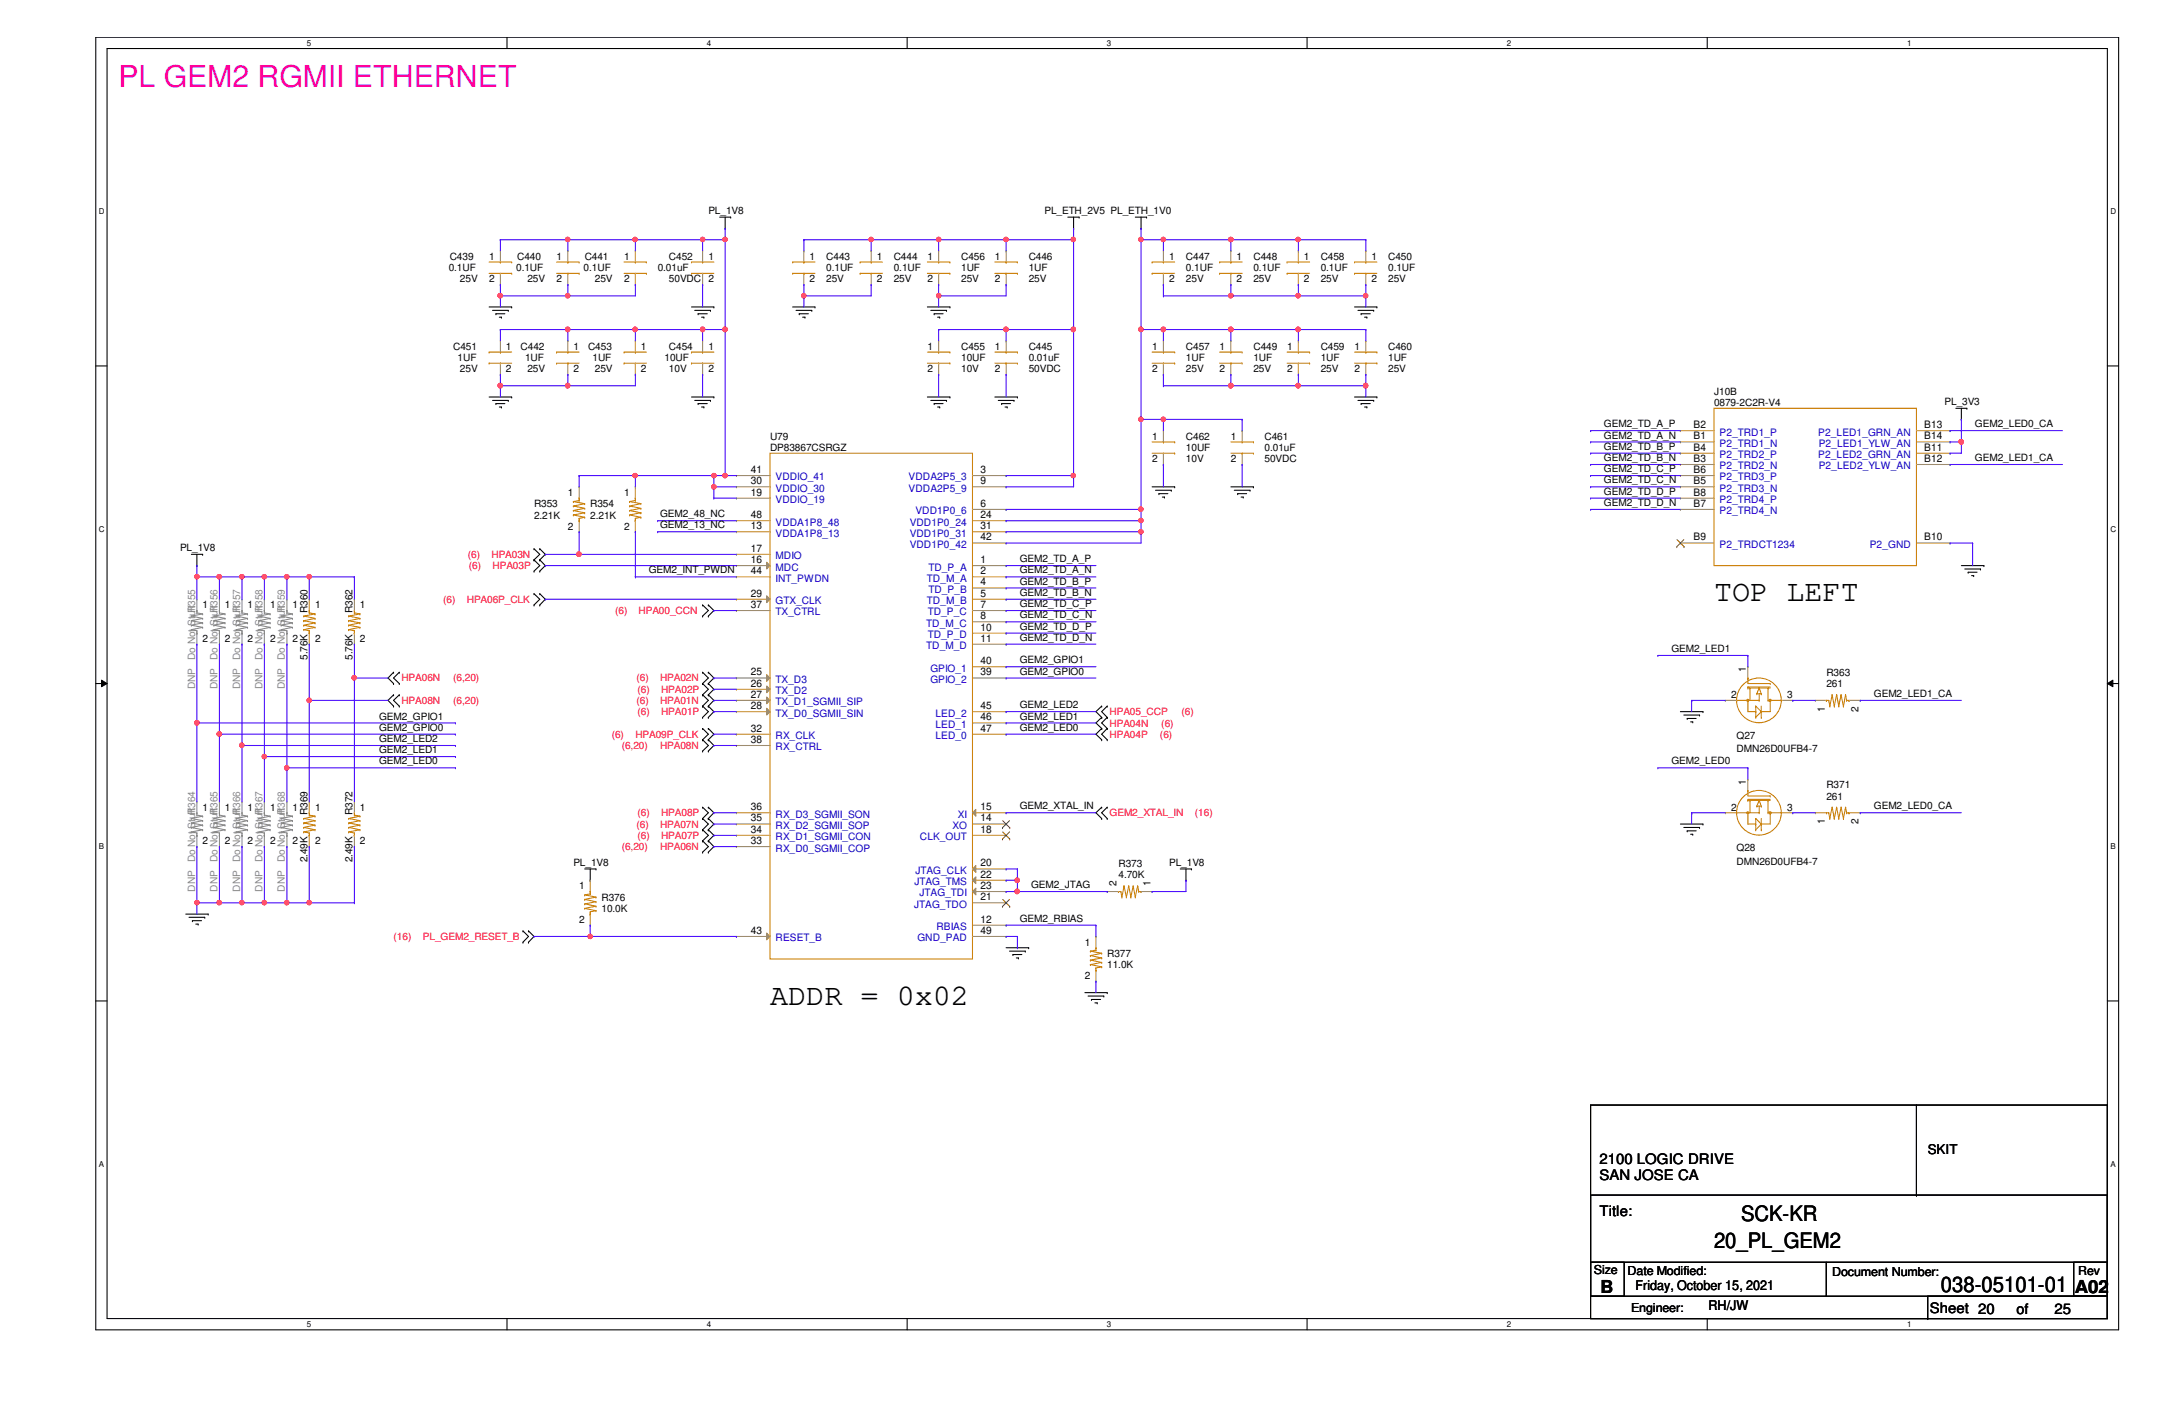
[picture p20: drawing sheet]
<svg xmlns="http://www.w3.org/2000/svg" width="432mm" height="279mm" viewBox="0 0 432 279" stroke-linecap="round" stroke-linejoin="round" font-family="sans-serif">
<defs><g id="words">
<text font-size="6" fill="#f0f" x="23.5" y="17.3">PL GEM2 RGMII ETHERNET</text>
<g font-size="6">
<text x="340.9" y="119.5">TOP LEFT</text>
<text x="153.2" y="199.9">ADDR = 0x02</text>
</g>
<g font-size="4.2">
<text x="346.3" y="242.8">SCK-KR</text>
<text x="340.9" y="248.2">20_PL_GEM2</text>
<text x="386" y="256.9">038-05101-01</text>
</g>
<g font-size="3.6">
<text x="318.3" y="257">B</text>
<text x="412.7" y="257">A02</text>
</g>
<g font-size="2.9">
<text x="318.1" y="231.5">2100 LOGIC DRIVE</text>
<text x="318.1" y="234.7">SAN JOSE CA</text>
<text x="318.1" y="241.8">Title:</text>
<text x="383.8" y="261">Sheet 20</text>
<text x="401.1" y="261.2">of</text>
<text x="408.6" y="261.2">25</text>
</g>
<g font-size="2.7">
<text x="383.4" y="229.5">SKIT</text>
<text x="325.3" y="256.6">Friday, October 15, 2021</text>
<text x="339.8" y="260.6">RH/JW</text>
</g>
<g font-size="2.5">
<text x="317" y="253.3">Size</text>
<text x="323.7" y="253.5">Date Modified:</text>
<text x="364.4" y="253.7">Document Number:</text>
<text x="413.3" y="253.5">Rev</text>
<text x="324.4" y="260.9">Engineer:</text>
</g>
<g font-size="2">
<text x="140.9" y="42.5">PL_1V8</text>
<text x="207.7" y="42.5">PL_ETH_2V5 PL_ETH_1V0</text>
<text x="89.2" y="53.9">0.1UF</text>
<text x="89.5" y="51.7">C439</text>
<text x="97.3" y="51.7">1</text>
<text x="102.7" y="53.9">0.1UF</text>
<text x="102.9" y="51.7">C440</text>
<text x="110.7" y="51.7">1</text>
<text x="116.1" y="53.9">0.1UF</text>
<text x="116.3" y="51.7">C441</text>
<text x="124.1" y="51.7">1</text>
<text x="130.8" y="53.9">0.01uF</text>
<text x="133.1" y="51.7">C452</text>
<text x="140.9" y="51.7">1</text>
<text x="161" y="51.7">1</text>
<text x="164.3" y="51.7">C443</text>
<text x="164.3" y="53.9">0.1UF</text>
<text x="174.4" y="51.7">1</text>
<text x="177.8" y="51.7">C444</text>
<text x="177.8" y="53.9">0.1UF</text>
<text x="184.4" y="51.7">1</text>
<text x="191.2" y="51.7">C456</text>
<text x="191.2" y="53.9">1UF</text>
<text x="197.9" y="51.7">1</text>
<text x="204.6" y="51.7">C446</text>
<text x="204.6" y="53.9">1UF</text>
<text x="232.5" y="51.7">1</text>
<text x="235.9" y="51.7">C447</text>
<text x="235.9" y="53.9">0.1UF</text>
<text x="245.9" y="51.7">1</text>
<text x="249.3" y="51.7">C448</text>
<text x="249.3" y="53.9">0.1UF</text>
<text x="259.3" y="51.7">1</text>
<text x="262.7" y="51.7">C458</text>
<text x="262.7" y="53.9">0.1UF</text>
<text x="272.8" y="51.7">1</text>
<text x="276.1" y="51.7">C450</text>
<text x="276.1" y="53.9">0.1UF</text>
<text x="91.5" y="56.2">25V</text>
<text x="97.3" y="56.2">2</text>
<text x="104.9" y="56.2">25V</text>
<text x="110.7" y="56.2">2</text>
<text x="118.3" y="56.2">25V</text>
<text x="124.1" y="56.2">2</text>
<text x="133.1" y="56.2">50VDC</text>
<text x="140.9" y="56.2">2</text>
<text x="161" y="56.2">2</text>
<text x="164.3" y="56.2">25V</text>
<text x="174.4" y="56.2">2</text>
<text x="177.8" y="56.2">25V</text>
<text x="184.4" y="56.2">2</text>
<text x="191.2" y="56.2">25V</text>
<text x="197.9" y="56.2">2</text>
<text x="204.6" y="56.2">25V</text>
<text x="232.5" y="56.2">2</text>
<text x="235.9" y="56.2">25V</text>
<text x="245.9" y="56.2">2</text>
<text x="249.3" y="56.2">25V</text>
<text x="259.3" y="56.2">2</text>
<text x="262.7" y="56.2">25V</text>
<text x="272.8" y="56.2">2</text>
<text x="276.1" y="56.2">25V</text>
<text x="90.1" y="69.6">C451</text>
<text x="91" y="71.8">1UF</text>
<text x="100.6" y="69.6">1</text>
<text x="103.5" y="69.6">C442</text>
<text x="104.4" y="71.8">1UF</text>
<text x="114" y="69.6">1</text>
<text x="117" y="69.6">C453</text>
<text x="117.9" y="71.8">1UF</text>
<text x="127.5" y="69.6">1</text>
<text x="132.2" y="71.8">10UF</text>
<text x="133.1" y="69.6">C454</text>
<text x="140.9" y="69.6">1</text>
<text x="184.4" y="69.6">1</text>
<text x="191.2" y="69.6">C455</text>
<text x="191.2" y="71.8">10UF</text>
<text x="197.9" y="69.6">1</text>
<text x="204.6" y="69.6">C445</text>
<text x="204.6" y="71.8">0.01uF</text>
<text x="229.2" y="69.6">1</text>
<text x="235.9" y="69.6">C457</text>
<text x="235.9" y="71.8">1UF</text>
<text x="242.6" y="69.6">1</text>
<text x="249.3" y="69.6">C449</text>
<text x="249.3" y="71.8">1UF</text>
<text x="256" y="69.6">1</text>
<text x="262.7" y="69.6">C459</text>
<text x="262.7" y="71.8">1UF</text>
<text x="269.4" y="69.6">1</text>
<text x="276.1" y="69.6">C460</text>
<text x="276.1" y="71.8">1UF</text>
<text x="91.5" y="74">25V</text>
<text x="100.6" y="74">2</text>
<text x="104.9" y="74">25V</text>
<text x="114" y="74">2</text>
<text x="118.3" y="74">25V</text>
<text x="127.5" y="74">2</text>
<text x="133.1" y="74">10V</text>
<text x="140.9" y="74">2</text>
<text x="184.4" y="74">2</text>
<text x="191.2" y="74">10V</text>
<text x="197.9" y="74">2</text>
<text x="204.6" y="74">50VDC</text>
<text x="229.2" y="74">2</text>
<text x="235.9" y="74">25V</text>
<text x="242.6" y="74">2</text>
<text x="249.3" y="74">25V</text>
<text x="256" y="74">2</text>
<text x="262.7" y="74">25V</text>
<text x="269.4" y="74">2</text>
<text x="276.1" y="74">25V</text>
<text x="340.9" y="80.8">0879-2C2R-V4</text>
<text x="340.9" y="78.5">J10B</text>
<text x="386.8" y="80.6">PL_3V3</text>
<text x="153.2" y="89.7">DP83867CSRGZ</text>
<text x="153.2" y="87.5">U79</text>
<text x="229.2" y="87.5">1</text>
<text x="235.9" y="87.5">C462</text>
<text x="235.9" y="89.7">10UF</text>
<text x="244.8" y="87.5">1</text>
<text x="251.5" y="87.5">C461</text>
<text x="251.5" y="89.7">0.01uF</text>
<text x="319" y="85">GEM2_TD_A_P</text>
<text x="319" y="87.2">GEM2_TD_A_N</text>
<text x="319" y="89.4">GEM2_TD_B_P</text>
<text x="336.8" y="87.4">B1</text>
<text x="336.8" y="85.1">B2</text>
<text x="336.8" y="89.6">B4</text>
<text x="382.7" y="89.6">B11</text>
<text x="382.7" y="85.1">B13</text>
<text x="382.7" y="87.4">B14</text>
<text x="392.8" y="85">GEM2_LED0_CA</text>
<text x="149.3" y="94.1">41</text>
<text x="195" y="94.1">3</text>
<text x="229.2" y="91.9">2</text>
<text x="235.9" y="91.9">10V</text>
<text x="244.8" y="91.9">2</text>
<text x="251.5" y="91.9">50VDC</text>
<text x="319" y="91.7">GEM2_TD_B_N</text>
<text x="319" y="93.9">GEM2_TD_C_P</text>
<text x="336.8" y="91.9">B3</text>
<text x="336.8" y="94.1">B6</text>
<text x="382.7" y="91.9">B12</text>
<text x="392.8" y="91.7">GEM2_LED1_CA</text>
<text x="106.2" y="100.9">R353</text>
<text x="112.9" y="98.6">1</text>
<text x="117.4" y="100.9">R354</text>
<text x="124.1" y="98.6">1</text>
<text x="149.3" y="96.3">30</text>
<text x="149.3" y="98.6">19</text>
<text x="195" y="96.3">9</text>
<text x="195" y="100.8">6</text>
<text x="319" y="96.1">GEM2_TD_C_N</text>
<text x="319" y="98.4">GEM2_TD_D_P</text>
<text x="319" y="100.6">GEM2_TD_D_N</text>
<text x="336.8" y="96.3">B5</text>
<text x="336.8" y="100.8">B7</text>
<text x="336.8" y="98.6">B8</text>
<text x="106.2" y="103.1">2.21K</text>
<text x="112.9" y="105.4">2</text>
<text x="117.4" y="103.1">2.21K</text>
<text x="124.1" y="105.4">2</text>
<text x="131.3" y="102.9">GEM2_48_NC</text>
<text x="131.3" y="105.1">GEM2_13_NC</text>
<text x="149.3" y="103">48</text>
<text x="149.3" y="105.2">13</text>
<text x="195" y="103">24</text>
<text x="195" y="105.2">31</text>
<text x="195" y="107.5">42</text>
<text x="336.8" y="107.5">B9</text>
<text x="382.7" y="107.5">B10</text>
<text x="35.8" y="109.6">PL_1V8</text>
<text x="149.3" y="109.7">17</text>
<text x="149.3" y="112">16</text>
<text x="195" y="112">1</text>
<text x="202.8" y="111.8">GEM2_TD_A_P</text>
<text x="129" y="114">GEM2_INT_PWDN</text>
<text x="149.3" y="114.2">44</text>
<text x="149.3" y="118.7">29</text>
<text x="195" y="114.2">2</text>
<text x="195" y="116.4">4</text>
<text x="195" y="118.7">5</text>
<text x="202.8" y="114">GEM2_TD_A_N</text>
<text x="202.8" y="116.2">GEM2_TD_B_P</text>
<text x="202.8" y="118.5">GEM2_TD_B_N</text>
<text x="40.3" y="121">1</text>
<text x="44.7" y="121">1</text>
<text x="49.2" y="121">1</text>
<text x="53.7" y="121">1</text>
<text x="58.2" y="121">1</text>
<text x="61.2" y="121.9" transform="rotate(-90 61.2 121.9)">R360</text>
<text x="62.7" y="121">1</text>
<text x="70.1" y="121.9" transform="rotate(-90 70.1 121.9)">R362</text>
<text x="71.6" y="121">1</text>
<text x="149.3" y="120.9">37</text>
<text x="195" y="120.9">7</text>
<text x="195" y="123.1">8</text>
<text x="195" y="125.4">10</text>
<text x="202.8" y="120.7">GEM2_TD_C_P</text>
<text x="202.8" y="123">GEM2_TD_C_N</text>
<text x="202.8" y="125.2">GEM2_TD_D_P</text>
<text x="40.3" y="127.7">2</text>
<text x="44.7" y="127.7">2</text>
<text x="49.2" y="127.7">2</text>
<text x="53.7" y="127.7">2</text>
<text x="58.2" y="127.7">2</text>
<text x="61.2" y="131.2" transform="rotate(-90 61.2 131.2)">5.76K</text>
<text x="62.7" y="127.7">2</text>
<text x="70.1" y="131.2" transform="rotate(-90 70.1 131.2)">5.76K</text>
<text x="71.6" y="127.7">2</text>
<text x="195" y="127.6">11</text>
<text x="202.8" y="127.4">GEM2_TD_D_N</text>
<text x="202.8" y="131.9">GEM2_GPIO1</text>
<text x="332.4" y="129.7">GEM2_LED1</text>
<text x="149.3" y="136.6">26</text>
<text x="149.3" y="134.3">25</text>
<text x="195" y="132.1">40</text>
<text x="195" y="134.3">39</text>
<text x="202.8" y="134.2">GEM2_GPIO0</text>
<text x="347.3" y="133.7" transform="rotate(-90 347.3 133.7)">1</text>
<text x="363.3" y="136.7">261</text>
<text x="363.3" y="134.4">R363</text>
<text x="75.4" y="143.1">GEM2_GPIO1</text>
<text x="149.3" y="138.8">27</text>
<text x="149.3" y="141">28</text>
<text x="195" y="141">45</text>
<text x="195" y="143.3">46</text>
<text x="202.8" y="140.8">GEM2_LED2</text>
<text x="202.8" y="143.1">GEM2_LED1</text>
<text x="344.3" y="138.9">2</text>
<text x="355.5" y="138.9">3</text>
<text x="362.9" y="141.5" transform="rotate(-90 362.9 141.5)">1</text>
<text x="369.6" y="141.5" transform="rotate(-90 369.6 141.5)">2</text>
<text x="372.7" y="138.6">GEM2_LED1_CA</text>
<text x="75.4" y="145.3">GEM2_GPIO0</text>
<text x="75.4" y="147.6">GEM2_LED2</text>
<text x="75.4" y="149.8">GEM2_LED1</text>
<text x="149.3" y="145.5">32</text>
<text x="149.3" y="147.7">38</text>
<text x="195" y="145.5">47</text>
<text x="202.8" y="145.3">GEM2_LED0</text>
<text x="345.4" y="146.9">Q27</text>
<text x="345.4" y="149.6">DMN26D0UFB4-7</text>
<text x="75.4" y="152">GEM2_LED0</text>
<text x="332.4" y="152">GEM2_LED0</text>
<text x="40.3" y="161.2">1</text>
<text x="44.7" y="161.2">1</text>
<text x="49.2" y="161.2">1</text>
<text x="53.7" y="161.2">1</text>
<text x="58.2" y="161.2">1</text>
<text x="62.7" y="161.2">1</text>
<text x="71.6" y="161.2">1</text>
<text x="149.3" y="161.1">36</text>
<text x="195" y="161.1">15</text>
<text x="202.8" y="161">GEM2_XTAL_IN</text>
<text x="344.3" y="161.2">2</text>
<text x="347.3" y="156" transform="rotate(-90 347.3 156)">1</text>
<text x="355.5" y="161.2">3</text>
<text x="363.3" y="159">261</text>
<text x="363.3" y="156.8">R371</text>
<text x="372.7" y="161">GEM2_LED0_CA</text>
<text x="40.3" y="167.9">2</text>
<text x="44.7" y="167.9">2</text>
<text x="49.2" y="167.9">2</text>
<text x="53.7" y="167.9">2</text>
<text x="58.2" y="167.9">2</text>
<text x="61.2" y="162.1" transform="rotate(-90 61.2 162.1)">R369</text>
<text x="62.7" y="167.9">2</text>
<text x="70.1" y="162.1" transform="rotate(-90 70.1 162.1)">R372</text>
<text x="71.6" y="167.9">2</text>
<text x="149.3" y="163.4">35</text>
<text x="149.3" y="165.6">34</text>
<text x="149.3" y="167.9">33</text>
<text x="195" y="163.4">14</text>
<text x="195" y="165.6">18</text>
<text x="362.9" y="163.9" transform="rotate(-90 362.9 163.9)">1</text>
<text x="369.6" y="163.9" transform="rotate(-90 369.6 163.9)">2</text>
<text x="61.2" y="171.5" transform="rotate(-90 61.2 171.5)">2.49K</text>
<text x="70.1" y="171.5" transform="rotate(-90 70.1 171.5)">2.49K</text>
<text x="114" y="172.2">PL_1V8</text>
<text x="195" y="172.3">20</text>
<text x="222.5" y="172.4">R373</text>
<text x="232.5" y="172.2">PL_1V8</text>
<text x="345.4" y="169.3">Q28</text>
<text x="345.4" y="172">DMN26D0UFB4-7</text>
<text x="115.2" y="176.9">1</text>
<text x="119.6" y="179.1">R376</text>
<text x="195" y="174.5">22</text>
<text x="195" y="176.8">23</text>
<text x="195" y="179">21</text>
<text x="205.1" y="176.6">GEM2_JTAG</text>
<text x="222.1" y="176.2" transform="rotate(-90 222.1 176.2)">2</text>
<text x="222.5" y="174.6">4.70K</text>
<text x="228.8" y="176.2" transform="rotate(-90 228.8 176.2)">1</text>
<text x="115.2" y="183.6">2</text>
<text x="119.6" y="181.4">10.0K</text>
<text x="149.3" y="185.7">43</text>
<text x="195" y="183.5">12</text>
<text x="195" y="185.7">49</text>
<text x="202.8" y="183.3">GEM2_RBIAS</text>
<text x="215.8" y="188">1</text>
<text x="220.2" y="190.3">R377</text>
<text x="215.8" y="194.8">2</text>
<text x="220.2" y="192.5">11.0K</text>
</g>
<g font-size="2" fill="#00c">
<text x="342" y="88.9">P2_TRD1_N</text>
<text x="342" y="86.6">P2_TRD1_P</text>
<text x="361.7" y="86.6">P2_LED1_GRN_AN</text>
<text x="361.7" y="88.9">P2_LED1_YLW_AN</text>
<text x="154.3" y="95.5">VDDIO_41</text>
<text x="180.7" y="95.5">VDDA2P5_3</text>
<text x="342" y="93.3">P2_TRD2_N</text>
<text x="342" y="91.1">P2_TRD2_P</text>
<text x="342" y="95.5">P2_TRD3_P</text>
<text x="361.7" y="91.1">P2_LED2_GRN_AN</text>
<text x="361.7" y="93.3">P2_LED2_YLW_AN</text>
<text x="154.3" y="97.8">VDDIO_30</text>
<text x="154.3" y="100">VDDIO_19</text>
<text x="180.7" y="97.8">VDDA2P5_9</text>
<text x="342" y="97.8">P2_TRD3_N</text>
<text x="342" y="100">P2_TRD4_P</text>
<text x="154.3" y="104.5">VDDA1P8_48</text>
<text x="154.3" y="106.7">VDDA1P8_13</text>
<text x="180.9" y="104.5">VDD1P0_24</text>
<text x="180.9" y="106.7">VDD1P0_31</text>
<text x="182.1" y="102.3">VDD1P0_6</text>
<text x="342" y="102.3">P2_TRD4_N</text>
<text x="154.3" y="111.2">MDIO</text>
<text x="154.3" y="113.5">MDC</text>
<text x="180.9" y="109">VDD1P0_42</text>
<text x="184.7" y="113.5">TD_P_A</text>
<text x="342" y="109">P2_TRDCT1234</text>
<text x="371.9" y="109">P2_GND</text>
<text x="154.3" y="115.7">INT_PWDN</text>
<text x="184.4" y="115.7">TD_M_A</text>
<text x="184.7" y="117.9">TD_P_B</text>
<text x="154.3" y="120.1">GTX_CLK</text>
<text x="154.3" y="122.4">TX_CTRL</text>
<text x="184.2" y="124.6">TD_M_C</text>
<text x="184.4" y="120.1">TD_M_B</text>
<text x="184.5" y="122.4">TD_P_C</text>
<text x="184.2" y="129.1">TD_M_D</text>
<text x="184.5" y="126.9">TD_P_D</text>
<text x="154.3" y="135.8">TX_D3</text>
<text x="185" y="133.6">GPIO_1</text>
<text x="185" y="135.8">GPIO_2</text>
<text x="154.3" y="138">TX_D2</text>
<text x="154.3" y="140.2">TX_D1_SGMII_SIP</text>
<text x="154.3" y="142.5">TX_D0_SGMII_SIN</text>
<text x="186.1" y="142.5">LED_2</text>
<text x="154.3" y="147">RX_CLK</text>
<text x="154.3" y="149.2">RX_CTRL</text>
<text x="186.1" y="144.7">LED_1</text>
<text x="186.1" y="147">LED_0</text>
<text x="154.3" y="162.6">RX_D3_SGMII_SON</text>
<text x="154.3" y="164.8">RX_D2_SGMII_SOP</text>
<text x="154.3" y="167.1">RX_D1_SGMII_CON</text>
<text x="183" y="167.1">CLK_OUT</text>
<text x="189.4" y="164.8">XO</text>
<text x="190.5" y="162.6">XI</text>
<text x="154.3" y="169.3">RX_D0_SGMII_COP</text>
<text x="182.1" y="173.8">JTAG_CLK</text>
<text x="181.9" y="176">JTAG_TMS</text>
<text x="182.9" y="178.3">JTAG_TDI</text>
<text x="181.8" y="180.5">JTAG_TDO</text>
<text x="186.3" y="185">RBIAS</text>
<text x="154.3" y="187.2">RESET_B</text>
<text x="182.5" y="187.2">GND_PAD</text>
</g>
<g font-size="2" fill="#f00">
<text x="93" y="111">(6)</text>
<text x="93.3" y="113.2">(6)</text>
<text x="97.7" y="111">HPA03N</text>
<text x="98" y="113.2">HPA03P</text>
<text x="88.1" y="119.9">(6)</text>
<text x="92.8" y="119.9">HPA06P_CLK</text>
<text x="122.3" y="122.1">(6)</text>
<text x="127" y="122.1">HPA00_CCN</text>
<text x="79.8" y="135.5">HPA06N</text>
<text x="90.1" y="135.5">(6,20)</text>
<text x="126.6" y="135.5">(6)</text>
<text x="126.8" y="137.8">(6)</text>
<text x="131.3" y="135.5">HPA02N</text>
<text x="131.5" y="137.8">HPA02P</text>
<text x="79.8" y="140">HPA08N</text>
<text x="90.1" y="140">(6,20)</text>
<text x="126.6" y="140">(6)</text>
<text x="126.8" y="142.2">(6)</text>
<text x="131.3" y="140">HPA01N</text>
<text x="131.5" y="142.2">HPA01P</text>
<text x="220.7" y="142.2">HPA05_CCP</text>
<text x="235" y="142.2">(6)</text>
<text x="121.7" y="146.7">(6)</text>
<text x="123.7" y="148.9">(6,20)</text>
<text x="126.4" y="146.7">HPA09P_CLK</text>
<text x="131.3" y="148.9">HPA08N</text>
<text x="220.7" y="146.7">HPA04P</text>
<text x="220.7" y="144.5">HPA04N</text>
<text x="230.7" y="146.7">(6)</text>
<text x="231" y="144.5">(6)</text>
<text x="126.6" y="164.6">(6)</text>
<text x="126.8" y="162.3">(6)</text>
<text x="126.8" y="166.8">(6)</text>
<text x="131.3" y="164.6">HPA07N</text>
<text x="131.5" y="162.3">HPA08P</text>
<text x="131.5" y="166.8">HPA07P</text>
<text x="220.7" y="162.3">GEM2_XTAL_IN</text>
<text x="237.7" y="162.3">(16)</text>
<text x="123.7" y="169">(6,20)</text>
<text x="131.3" y="169">HPA06N</text>
<text x="78.3" y="186.9">(16)</text>
<text x="84.1" y="186.9">PL_GEM2_RESET_B</text>
</g>
<g font-size="2" fill="#878787">
<text x="38.8" y="121.9" transform="rotate(-90 38.8 121.9)">R355</text>
<text x="43.3" y="121.9" transform="rotate(-90 43.3 121.9)">R356</text>
<text x="47.8" y="121.9" transform="rotate(-90 47.8 121.9)">R357</text>
<text x="52.2" y="121.9" transform="rotate(-90 52.2 121.9)">R358</text>
<text x="56.7" y="121.9" transform="rotate(-90 56.7 121.9)">R359</text>
<text x="38.8" y="131.2" transform="rotate(-90 38.8 131.2)">Do Not Stuff</text>
<text x="43.3" y="131.2" transform="rotate(-90 43.3 131.2)">Do Not Stuff</text>
<text x="47.8" y="131.2" transform="rotate(-90 47.8 131.2)">Do Not Stuff</text>
<text x="52.2" y="131.2" transform="rotate(-90 52.2 131.2)">Do Not Stuff</text>
<text x="56.7" y="131.2" transform="rotate(-90 56.7 131.2)">Do Not Stuff</text>
<text x="38.8" y="137.1" transform="rotate(-90 38.8 137.1)">DNP</text>
<text x="43.3" y="137.1" transform="rotate(-90 43.3 137.1)">DNP</text>
<text x="47.8" y="137.1" transform="rotate(-90 47.8 137.1)">DNP</text>
<text x="52.2" y="137.1" transform="rotate(-90 52.2 137.1)">DNP</text>
<text x="56.7" y="137.1" transform="rotate(-90 56.7 137.1)">DNP</text>
<text x="38.8" y="162.1" transform="rotate(-90 38.8 162.1)">R364</text>
<text x="43.3" y="162.1" transform="rotate(-90 43.3 162.1)">R365</text>
<text x="47.8" y="162.1" transform="rotate(-90 47.8 162.1)">R366</text>
<text x="52.2" y="162.1" transform="rotate(-90 52.2 162.1)">R367</text>
<text x="56.7" y="162.1" transform="rotate(-90 56.7 162.1)">R368</text>
<text x="38.8" y="171.5" transform="rotate(-90 38.8 171.5)">Do Not Stuff</text>
<text x="43.3" y="171.5" transform="rotate(-90 43.3 171.5)">Do Not Stuff</text>
<text x="47.8" y="171.5" transform="rotate(-90 47.8 171.5)">Do Not Stuff</text>
<text x="52.2" y="171.5" transform="rotate(-90 52.2 171.5)">Do Not Stuff</text>
<text x="56.7" y="171.5" transform="rotate(-90 56.7 171.5)">Do Not Stuff</text>
<text x="38.8" y="177.3" transform="rotate(-90 38.8 177.3)">DNP</text>
<text x="43.3" y="177.3" transform="rotate(-90 43.3 177.3)">DNP</text>
<text x="47.8" y="177.3" transform="rotate(-90 47.8 177.3)">DNP</text>
<text x="52.2" y="177.3" transform="rotate(-90 52.2 177.3)">DNP</text>
<text x="56.7" y="177.3" transform="rotate(-90 56.7 177.3)">DNP</text>
</g>
<g font-size="1.6">
<text x="61" y="9.1">5</text>
<text x="140.6" y="9.1">4</text>
<text x="220.2" y="9.1">3</text>
<text x="299.7" y="9.1">2</text>
<text x="379.3" y="9.1">1</text>
<text x="19.6" y="42.6">D</text>
<text x="419.7" y="42.6">D</text>
<text x="19.6" y="105.7">C</text>
<text x="419.7" y="105.7">C</text>
<text x="19.6" y="168.9">B</text>
<text x="419.7" y="168.9">B</text>
<text x="19.6" y="232">A</text>
<text x="419.7" y="232">A</text>
<text x="61" y="263.9">5</text>
<text x="140.6" y="263.9">4</text>
<text x="220.2" y="263.9">3</text>
<text x="299.7" y="263.9">2</text>
<text x="379.3" y="263.9">1</text>
</g>
</g></defs>
<path d="M19.1 7.4h402.3v257.1h-402.3zM21.3 9.7h397.8v252.5h-397.8z" fill="none" stroke="#000" stroke-width=".21"/>
<g fill="#fff">
<path d="M61 7.7h.9v1.7h-.9z"/>
<path d="M61 262.5h.9v1.7h-.9z"/>
</g>
<path d="M100.8 7.4v2.3M100.8 262.2v2.3" fill="none" stroke="#000" stroke-width=".21"/>
<g fill="#fff">
<path d="M140.6 7.7h.9v1.7h-.9z"/>
<path d="M140.6 262.5h.9v1.7h-.9z"/>
</g>
<path d="M180.4 7.4v2.3M180.4 262.2v2.3" fill="none" stroke="#000" stroke-width=".21"/>
<g fill="#fff">
<path d="M220.2 7.7h.9v1.7h-.9z"/>
<path d="M220.2 262.5h.9v1.7h-.9z"/>
</g>
<path d="M260 7.4v2.3M260 262.2v2.3" fill="none" stroke="#000" stroke-width=".21"/>
<g fill="#fff">
<path d="M299.7 7.7h.9v1.7h-.9z"/>
<path d="M299.7 262.5h.9v1.7h-.9z"/>
</g>
<path d="M339.6 7.4v2.3M339.6 262.2v2.3" fill="none" stroke="#000" stroke-width=".21"/>
<g fill="#fff">
<path d="M379.3 7.7h.9v1.7h-.9z"/>
<path d="M379.3 262.5h.9v1.7h-.9z"/>
<path d="M19.6 41.2h1.2v1.8h-1.2z"/>
<path d="M419.7 41.2h1.2v1.8h-1.2z"/>
<path d="M19.6 104.3h1.2v1.8h-1.2z"/>
<path d="M419.7 104.3h1.2v1.8h-1.2z"/>
</g>
<path d="M19.1 72.8h2.2M419.1 72.8h2.3" fill="none" stroke="#000" stroke-width=".21"/>
<g fill="#fff">
<path d="M19.6 167.5h1.1v1.7h-1.1z"/>
<path d="M419.7 167.5h1.1v1.7h-1.1z"/>
</g>
<path d="M19.1 135.9h2.2M419.1 135.9h2.3" fill="none" stroke="#000" stroke-width=".21"/>
<path d="M20.2 135.3l1.1 .6-1.1 .7zM419.1 135.9l1.1-.6v1.3z" fill="#000"/>
<path d="M20.2 135.3l1.1 .6-1.1 .7zM419.1 135.9l1.1-.6v1.3z" fill="none" stroke="#000" stroke-width=".2"/>
<g fill="#fff">
<path d="M19.6 230.6h1.1v1.8h-1.1z"/>
<path d="M419.7 230.6h1.1v1.8h-1.1z"/>
</g>
<g fill="none" stroke="#000" stroke-width=".21">
<path d="M143.1 43.2h2.2M144.2 45.4h.1M144.2 43.2v2.2M145.3 43.2h.1M212.4 43.2h2.2M213.5 45.4h.1M213.5 43.2v2.2M214.6 43.2h.1M225.8 43.2h2.2M226.9 45.4h.1M226.9 43.2v2.2M228 43.2h.1"/>
<path d="M97.3 61h4.5M97.3 79h4.5M98 61.7h3.1M98 79.6h3.1M98.6 62.4h.1M98.6 62.4h1.8M99.3 63.1h.4M99.7 63.1h.1M101.1 61.7h.1M101.1 79.6h.1M101.8 61h.1M101.8 79h.1"/>
<path d="M137.5 61h4.5M137.5 79h4.5M138.2 61.7h3.1M138.2 79.6h3.1M138.9 62.4h.1M138.9 62.4h1.8M139.5 63.1h.5M140 63.1h.1M141.3 61.7h.1M141.3 79.6h.1M142 61h.1M142 79h.1"/>
<path d="M157.6 61h4.5M158.3 61.7h3.2M159 62.4h.1M159 62.4h1.8M159.6 63.1h.5M160.1 63.1h.1M161.5 61.7h.1M162.1 61h.1M184.4 61h4.5M184.4 79h4.5M185.1 61.7h3.2M185.1 79.6h3.2"/>
<path d="M185.8 62.4h.1M185.8 62.4h1.8M186.5 63.1h.4M186.9 63.1h.1M188.3 61.7h.1M188.3 79.6h.1M188.9 61h.1M188.9 79h.1M197.9 79h4.5M198.5 79.6h3.2M201.7 79.6h.1M202.4 79h.1"/>
<path d="M269.4 61h4.5M269.4 79h4.5M270.1 61.7h3.1M270.1 79.6h3.1M270.7 62.4h.1M270.7 62.4h1.8M271.4 63.1h.5M271.9 63.1h.1M273.2 61.7h.1M273.2 79.6h.1M273.9 61h.1M273.9 79h.1"/>
<path d="M98.6 80.3h.1M98.6 80.3h1.8M99.3 80.9h.4M99.7 80.9h.1M138.9 80.3h.1M138.9 80.3h1.8M139.5 80.9h.5M140 80.9h.1M185.8 80.3h.1M185.8 80.3h1.8M186.5 80.9h.4M186.9 80.9h.1"/>
<path d="M199.2 80.3h.1M199.2 80.3h1.8M199.9 80.9h.4M200.3 80.9h.1M229.2 96.8h4.4M229.8 97.5h3.2M230.5 98.2h.1M230.5 98.2h1.8M231.2 98.8h.4M231.6 98.8h.1M233 97.5h.1M233.6 96.8h.1"/>
<path d="M244.8 96.8h4.5M245.5 97.5h3.1M246.2 98.2h.1M246.2 98.2h1.7M246.8 98.8h.5M247.3 98.8h.1M248.6 97.5h.1M249.3 96.8h.1M270.7 80.3h.1M270.7 80.3h1.8M271.4 80.9h.5M271.9 80.9h.1"/>
<path d="M389 81.2h2.2M390.1 83.4h.1M390.1 81.2v2.2M391.2 81.2h.1M38.1 110.2h2.2M39.2 112.5h.1M39.2 110.2v2.3M40.3 110.2h.1M106.2 113.6h.1M106.2 111.3h.1M106.2 109.1h.1M106.2 118.1h.1"/>
<path d="M106.2 111.3l1.2 1.2-1.2 1.1M106.2 109.1l1.2 1.1-1.2 1.1M106.2 118.1l1.2 1.1-1.2 1.1M107.4 111.3h.1M107.4 113.6h.1M107.4 109.1h.1M107.4 118.1h.1M107.4 111.3l1.1 1.2-1.1 1.1M107.4 109.1l1.1 1.1-1.1 1.1M107.4 118.1l1.1 1.1-1.1 1.1M390.1 112.5h4.5M390.8 113.2h3.1"/>
<path d="M391.5 113.8h.1M391.5 113.8h1.7M392.1 114.5h.5M392.6 114.5h.1M393.9 113.2h.1M394.6 112.5h.1M78.3 138.2h.1M78.3 133.7h.1M78.3 135.9h.1M78.3 138.2l-1.1 1.1 1.1 1.1M78.3 133.7l-1.1 1.1 1.1 1.1M79.4 138.2h.1"/>
<path d="M79.4 135.9h.1M79.4 133.7h.1M79.4 138.2l-1.1 1.1 1.1 1.1M79.4 133.7l-1.1 1.1 1.1 1.1M106.2 120.3h.1M107.4 120.3h.1M139.7 122.5h.1M139.7 120.3h.1M139.7 138.2h.1M139.7 135.9h.1M139.7 133.7h.1M139.7 120.3l1.2 1.1-1.2 1.1"/>
<path d="M139.7 135.9l1.2 1.2-1.2 1.1M139.7 133.7l1.2 1.1-1.2 1.1M139.7 138.2l1.2 1.1-1.2 1.1M140.9 120.3h.1M140.9 122.5h.1M140.9 135.9h.1M140.9 138.2h.1M140.9 133.7h.1M140.9 120.3l1.1 1.1-1.1 1.1M140.9 135.9l1.1 1.2-1.1 1.1M140.9 133.7l1.1 1.1-1.1 1.1M140.9 138.2l1.1 1.1-1.1 1.1"/>
<path d="M78.3 140.4h.1M79.4 140.4h.1M139.7 149.4h.1M139.7 147.1h.1M139.7 142.7h.1M139.7 140.4h.1M139.7 144.9h.1M139.7 147.1l1.2 1.2-1.2 1.1M139.7 140.4l1.2 1.1-1.2 1.2M139.7 144.9l1.2 1.1-1.2 1.1M140.9 147.1h.1M140.9 149.4h.1"/>
<path d="M140.9 140.4h.1M140.9 142.7h.1M140.9 144.9h.1M140.9 147.1l1.1 1.2-1.1 1.1M140.9 140.4l1.1 1.1-1.1 1.2M140.9 144.9l1.1 1.1-1.1 1.1M219.1 140.4h.1M219.1 142.7h.1M219.1 144.9h.1M219.1 147.1h.1M219.1 140.4l-1.1 1.1 1.1 1.2M219.1 144.9l-1.1 1.1 1.1 1.1"/>
<path d="M219.1 142.7l-1.1 1.1 1.1 1.1M220.2 142.7h.1M220.2 140.4h.1M220.2 147.1h.1M220.2 144.9h.1M220.2 140.4l-1.1 1.1 1.1 1.2M220.2 144.9l-1.1 1.1 1.1 1.1M220.2 142.7l-1.1 1.1 1.1 1.1M334.2 141.5h4.5M334.9 142.2h3.1M335.6 142.9h.1M335.6 142.9h1.8"/>
<path d="M336.3 143.6h.4M336.7 143.6h.1M338 142.2h.1M338.7 141.5h.1M116.3 172.8h2.2M117.4 175h.1M117.4 172.8v2.2M118.5 172.8h.1M139.7 162.8h.1M139.7 160.5h.1M139.7 169.5h.1M139.7 167.2h.1"/>
<path d="M139.7 165h.1M139.7 160.5l1.2 1.1-1.2 1.2M139.7 167.2l1.2 1.2-1.2 1.1M139.7 165l1.2 1.1-1.2 1.1M139.7 162.8l1.2 1.1-1.2 1.1M140.9 160.5h.1M140.9 162.8h.1M140.9 167.2h.1M140.9 169.5h.1M140.9 165h.1M140.9 160.5l1.1 1.1-1.1 1.2M140.9 167.2l1.1 1.2-1.1 1.1"/>
<path d="M140.9 165l1.1 1.1-1.1 1.1M140.9 162.8l1.1 1.1-1.1 1.1M219.1 160.5h.1M219.1 162.8h.1M219.1 160.5l-1.1 1.1 1.1 1.2M220.2 162.8h.1M220.2 160.5h.1M220.2 160.5l-1.1 1.1 1.1 1.2M234.7 172.8h2.3M235.9 175h.1M235.9 172.8v2.2M237 172.8h.1"/>
<path d="M334.2 163.9h4.5M334.9 164.5h3.1M335.6 165.2h.1M335.6 165.2h1.8M336.3 165.9h.4M336.7 165.9h.1M338 164.5h.1M338.7 163.9h.1M19.1 199.1h2.2M37 181.8h4.4M37.6 182.4h3.1M38.3 183.1h.1"/>
<path d="M38.3 183.1h1.8M38.9 183.8h.5M39.4 183.8h.1M40.7 182.4h.1M41.4 181.8h.1M104 187.4h.1M104 185.1h.1M104 185.1l1.1 1.1-1.1 1.2M105.1 185.1h.1M105.1 187.4h.1M105.1 185.1l1.1 1.1-1.1 1.2M200.1 188.5h4.5"/>
<path d="M200.8 189.1h3.1M201.5 189.8h.1M201.5 189.8h1.7M202.1 190.5h.5M202.6 190.5h.1M203.9 189.1h.1M204.6 188.5h.1M215.8 197.4h4.4M216.4 198.1h3.1M217.1 198.8h.1M217.1 198.8h1.8M217.8 199.4h.4"/>
<path d="M218.2 199.4h.1M219.5 198.1h.1M220.2 197.4h.1M419.1 199.1h2.3M316.4 219.8h102.7v42.4h-102.7zM381.2 219.8v17.9M316.4 237.7h102.7v13.3h-102.7zM381.2 237.7h.1M316.4 251h46.9v6.8h-46.9zM316.4 251h6.6v6.8h-6.6zM363.3 251h55.8v6.8h-55.8zM383.4 257.8h35.7v4.4h-35.7z"/>
<path d="M412.5 251h6.6v6.8h-6.6zM316.4 262.2h67M383.4 262.2h.1"/>
</g>
<g fill="none" stroke="#878787" stroke-width=".21">
<path d="M39.2 119.2h.1M39.2 119.2v2.7M43.6 119.2h.1M43.6 119.2v2.7M48.1 119.2h.1M48.1 119.2v2.7M57.1 119.2h.1M57.1 119.2v2.7M38.1 122.5h.1M38.1 125.2h.1M38.1 124.3h.1M38.1 123.4h.1"/>
<path d="M38.1 125.2l1.1 .2M38.1 124.3l2.2 .5M38.1 123.4l2.2 .5M38.1 122.5l2.2 .5M39.2 121.4h.1M39.2 125.9h.1M39.2 125.4h.1M39.2 121.9h.1M39.2 128.1h.1M39.2 125.4v2.7M39.2 121.9l1.1 .2M40.3 124.8h.1"/>
<path d="M40.3 123.9h.1M40.3 123h.1M40.3 122.1h.1M40.3 122.1l-2.2 .4M40.3 124.8l-2.2 .4M40.3 123.9l-2.2 .4M40.3 123l-2.2 .4M42.5 122.5h.1M42.5 125.2h.1M42.5 124.3h.1M42.5 123.4h.1M42.5 125.2l1.1 .2"/>
<path d="M42.5 124.3l2.2 .5M42.5 123.4l2.2 .5M42.5 122.5l2.2 .5M43.6 121.4h.1M43.6 125.9h.1M43.6 125.4h.1M43.6 121.9h.1M43.6 128.1h.1M43.6 125.4v2.7M43.6 121.9l1.1 .2M44.7 124.8h.1M44.7 123.9h.1"/>
<path d="M44.7 123h.1M44.7 122.1h.1M44.7 122.1l-2.2 .4M44.7 124.8l-2.2 .4M44.7 123.9l-2.2 .4M44.7 123l-2.2 .4M47 122.5h.1M47 125.2h.1M47 124.3h.1M47 123.4h.1M47 125.2l1.1 .2M47 124.3l2.2 .5"/>
<path d="M47 123.4l2.2 .5M47 122.5l2.2 .5M48.1 121.4h.1M48.1 125.9h.1M48.1 125.4h.1M48.1 121.9h.1M48.1 128.1h.1M48.1 125.4v2.7M48.1 121.9l1.1 .2M49.2 124.8h.1M49.2 123.9h.1M49.2 123h.1"/>
<path d="M49.2 122.1h.1M49.2 122.1l-2.2 .4M49.2 124.8l-2.2 .4M49.2 123.9l-2.2 .4M49.2 123l-2.2 .4M55.9 122.5h.1M55.9 125.2h.1M55.9 124.3h.1M55.9 123.4h.1M55.9 125.2l1.2 .2M55.9 124.3l2.3 .5M55.9 123.4l2.3 .5"/>
<path d="M55.9 122.5l2.3 .5M57.1 121.4h.1M57.1 125.9h.1M57.1 125.4h.1M57.1 121.9h.1M57.1 128.1h.1M57.1 125.4v2.7M57.1 121.9l1.1 .2M58.2 124.8h.1M58.2 123.9h.1M58.2 123h.1M58.2 122.1h.1"/>
<path d="M58.2 122.1l-2.3 .4M58.2 124.8l-2.3 .4M58.2 123.9l-2.3 .4M58.2 123l-2.3 .4M39.2 159.4h.1M39.2 159.4v2.7M48.1 159.4h.1M48.1 159.4v2.7M52.6 159.4h.1M52.6 159.4v2.7M57.1 159.4h.1M57.1 159.4v2.7"/>
<path d="M38.1 162.8h.1M38.1 165.4h.1M38.1 164.5h.1M38.1 163.7h.1M38.1 165.4l1.1 .2M38.1 164.5l2.2 .5M38.1 163.7l2.2 .4M38.1 162.8l2.2 .4M39.2 161.6h.1M39.2 166.1h.1M39.2 165.6h.1M39.2 162.1h.1"/>
<path d="M39.2 168.4h.1M39.2 165.6v2.8M39.2 162.1l1.1 .2M40.3 165h.1M40.3 164.1h.1M40.3 163.2h.1M40.3 162.3h.1M40.3 162.3l-2.2 .5M40.3 165l-2.2 .4M40.3 164.1l-2.2 .4M40.3 163.2l-2.2 .5M47 162.8h.1"/>
<path d="M47 165.4h.1M47 164.5h.1M47 163.7h.1M47 165.4l1.1 .2M47 164.5l2.2 .5M47 163.7l2.2 .4M47 162.8l2.2 .4M48.1 161.6h.1M48.1 166.1h.1M48.1 165.6h.1M48.1 162.1h.1M48.1 168.4h.1"/>
<path d="M48.1 162.1l1.1 .2M48.1 165.6v2.8M49.2 165h.1M49.2 164.1h.1M49.2 163.2h.1M49.2 162.3h.1M49.2 164.1l-2.2 .4M49.2 162.3l-2.2 .5M49.2 165l-2.2 .4M49.2 163.2l-2.2 .5M51.5 162.8h.1M51.5 165.4h.1"/>
<path d="M51.5 164.5h.1M51.5 163.7h.1M51.5 165.4l1.1 .2M51.5 164.5l2.2 .5M51.5 163.7l2.2 .4M51.5 162.8l2.2 .4M52.6 161.6h.1M52.6 166.1h.1M52.6 165.6h.1M52.6 162.1h.1M52.6 168.4h.1M52.6 165.6v2.8"/>
<path d="M52.6 162.1l1.1 .2M53.7 165h.1M53.7 164.1h.1M53.7 163.2h.1M53.7 162.3h.1M53.7 162.3l-2.2 .5M53.7 165l-2.2 .4M53.7 164.1l-2.2 .4M53.7 163.2l-2.2 .5M55.9 162.8h.1M55.9 165.4h.1M55.9 164.5h.1"/>
<path d="M55.9 163.7h.1M55.9 165.4l1.2 .2M55.9 164.5l2.3 .5M55.9 163.7l2.3 .4M55.9 162.8l2.3 .4M57.1 161.6h.1M57.1 166.1h.1M57.1 165.6h.1M57.1 162.1h.1M57.1 168.4h.1M57.1 165.6v2.8M57.1 162.1l1.1 .2"/>
<path d="M58.2 165h.1M58.2 164.1h.1M58.2 163.2h.1M58.2 162.3h.1M58.2 162.3l-2.3 .5M58.2 165l-2.3 .4M58.2 164.1l-2.3 .4M58.2 163.2l-2.3 .5"/>
</g>
<g fill="none" stroke="#cc8006" stroke-width=".21">
<path d="M110.7 54.4h4.5M110.7 52.1h4.5M112.9 54.4h.1M112.9 52.1h.1M115.2 54.4h.1M115.2 52.1h.1M124.1 54.4h4.5M124.1 52.1h4.5M126.4 54.4h.1M126.4 52.1h.1M128.6 54.4h.1M128.6 52.1h.1"/>
<path d="M137.5 54.4h.1M137.5 52.1h.1M137.5 54.4h4.5M137.5 52.1h4.5M139.7 54.4h.1M139.7 52.1h.1M157.6 54.4h.1M157.6 52.1h.1M157.6 54.4h4.5M157.6 52.1h4.5M159.9 54.4h.1M159.9 52.1h.1"/>
<path d="M171.1 54.4h.1M171.1 52.1h.1M171.1 54.4h4.4M171.1 52.1h4.4M173.3 54.4h.1M173.3 52.1h.1M184.4 54.4h4.5M184.4 52.1h4.5M186.7 54.4h.1M186.7 52.1h.1M188.9 54.4h.1M188.9 52.1h.1"/>
<path d="M197.9 54.4h4.5M197.9 52.1h4.5M200.1 54.4h.1M200.1 52.1h.1M202.4 54.4h.1M202.4 52.1h.1M229.2 54.4h.1M229.2 52.1h.1M229.2 54.4h4.4M229.2 52.1h4.4M231.4 54.4h.1M231.4 52.1h.1"/>
<path d="M242.6 54.4h.1M242.6 52.1h.1M242.6 54.4h4.5M242.6 52.1h4.5M244.8 54.4h.1M244.8 52.1h.1M269.4 54.4h.1M269.4 52.1h.1M269.4 54.4h4.5M269.4 52.1h4.5M271.7 54.4h.1M271.7 52.1h.1"/>
<path d="M97.3 72.2h.1M97.3 70h.1M97.3 72.2h4.5M97.3 70h4.5M99.5 72.2h.1M99.5 70h.1M110.7 72.2h.1M110.7 70h.1M110.7 72.2h4.5M110.7 70h4.5M112.9 72.2h.1M112.9 70h.1"/>
<path d="M124.1 72.2h.1M124.1 70h.1M124.1 72.2h4.5M124.1 70h4.5M126.4 72.2h.1M126.4 70h.1M137.5 72.2h.1M137.5 70h.1M137.5 72.2h4.5M137.5 70h4.5M139.7 72.2h.1M139.7 70h.1"/>
<path d="M184.4 72.2h4.5M184.4 70h4.5M186.7 72.2h.1M186.7 70h.1M188.9 72.2h.1M188.9 70h.1M197.9 72.2h4.5M197.9 70h4.5M200.1 72.2h.1M200.1 70h.1M202.4 72.2h.1M202.4 70h.1"/>
<path d="M229.2 72.2h4.4M229.2 70h4.4M231.4 72.2h.1M231.4 70h.1M233.6 72.2h.1M233.6 70h.1M242.6 72.2h4.5M242.6 70h4.5M244.8 72.2h.1M244.8 70h.1M247.1 72.2h.1M247.1 70h.1"/>
<path d="M269.4 72.2h4.5M269.4 70h4.5M271.7 72.2h.1M271.7 70h.1M273.9 72.2h.1M273.9 70h.1M114 99.7h.1M114 99.7l2.3 .5M115.2 99.1h.1M115.2 99.5h.1M115.2 99.1v.4M115.2 99.5l-1.2 .2"/>
<path d="M125.2 99.7h.1M125.2 99.7l2.3 .5M126.4 99.1h.1M126.4 99.5h.1M126.4 99.1v.4M126.4 99.5l-1.2 .2M153.2 90.1h40.2v100.6h-40.2zM229.2 90.1h4.4M229.2 87.9h4.4M231.4 90.1h.1M231.4 87.9h.1M233.6 90.1h.1"/>
<path d="M233.6 87.9h.1M244.8 90.1h4.5M244.8 87.9h4.5M247.1 90.1h.1M247.1 87.9h.1M249.3 90.1h.1M249.3 87.9h.1M340.9 81.2h40.3v31.3h-40.3zM114 102.4h.1M114 101.5h.1M114 100.6h.1M114 102.4l2.3 .5"/>
<path d="M114 101.5l2.3 .5M114 100.6l2.3 .5M115.2 103.5h.1M115.2 103.1h.1M115.2 103.1v.4M116.3 100.2h.1M116.3 102.9h.1M116.3 102h.1M116.3 101.1h.1M116.3 102.9l-1.1 .2M116.3 102l-2.3 .4M116.3 101.1l-2.3 .4"/>
<path d="M116.3 100.2l-2.3 .4M125.2 102.4h.1M125.2 101.5h.1M125.2 100.6h.1M125.2 102.4l2.3 .5M125.2 101.5l2.3 .5M125.2 100.6l2.3 .5M126.4 103.5h.1M126.4 103.1h.1M126.4 103.1v.4M127.5 100.2h.1M127.5 102.9h.1"/>
<path d="M127.5 102h.1M127.5 101.1h.1M127.5 102.9l-1.1 .2M127.5 102l-2.3 .4M127.5 101.1l-2.3 .4M127.5 100.2l-2.3 .4M60.4 122.5h.1M60.4 125.2h.1M60.4 124.3h.1M60.4 123.4h.1M60.4 125.2l1.1 .2M60.4 124.3l2.3 .5"/>
<path d="M60.4 123.4l2.3 .5M60.4 122.5l2.3 .5M61.5 121.4h.1M61.5 125.9h.1M61.5 125.4h.1M61.5 121.9h.1M61.5 121.4v.5M61.5 125.4v.5M61.5 121.9l1.2 .2M62.7 124.8h.1M62.7 123.9h.1M62.7 123h.1"/>
<path d="M62.7 122.1h.1M62.7 122.1l-2.3 .4M62.7 124.8l-2.3 .4M62.7 123.9l-2.3 .4M62.7 123l-2.3 .4M69.3 122.5h.1M69.3 125.2h.1M69.3 124.3h.1M69.3 123.4h.1M69.3 125.2l1.2 .2M69.3 124.3l2.3 .5M69.3 123.4l2.3 .5"/>
<path d="M69.3 122.5l2.3 .5M70.5 121.4h.1M70.5 125.9h.1M70.5 125.4h.1M70.5 121.9h.1M70.5 121.4v.5M70.5 125.4v.5M70.5 121.9l1.1 .2M71.6 124.8h.1M71.6 123.9h.1M71.6 123h.1M71.6 122.1h.1"/>
<path d="M71.6 122.1l-2.3 .4M71.6 124.8l-2.3 .4M71.6 123.9l-2.3 .4M71.6 123l-2.3 .4M345.4 139.3h.1M345.4 139.3h4.5M347.5 139.1h.3v.3h-.3zM347.6 134.8h.1M347.6 139.3h.1M347.6 136.8h.1M347.6 136.6h.1M347.6 134.8v1.1h4.5"/>
<path d="M347.6 139.3v2.2h1.6M347.6 136.8h4.5M347.6 136.6h4.5M348.1 136.8h.1M348.1 136.8v2.5M349.4 138h.1M349.4 138h.9M349.9 139.3h.1M349.9 136.8h.1M349.9 138v1.3M349.9 136.8l-.5 1.2M349.9 136.8l.4 1.2"/>
<path d="M350.3 138h.1M351.7 139.3h.1M351.7 136.8h.1M351.7 139.3h2.6M351.7 136.8v2.5M351.9 139.1h.3v.3h-.3zM352.1 139.3h.1M352.1 135.9h.1M352.1 139.3v2.2h-1.8M354.3 139.3h.1M363.3 139.3h.1M363.3 139.3h.4"/>
<path d="M363.7 139.3h.1M363.7 139.3l.2 1.1M364.4 138.2h.1M364.4 138.2l-.5 2.2M364.4 138.2l.4 2.2M365.3 138.2h.1M365.3 138.2l.4 2.2M365.3 138.2l-.5 2.2M366.2 138.2h.1M366.2 138.2l.4 2.2M366.2 138.2l-.5 2.2M367.1 138.2h.1"/>
<path d="M367.1 138.2l.2 1.1M367.1 138.2l-.5 2.2M367.3 139.3h.1M367.3 139.3h.4M367.7 139.3h.1M349.2 141.5h.1M349.2 142.7h.1M349.2 140.4h.1M349.2 140.4v2.3M349.2 140.4l1.1 1.1M350.3 141.5h.1M350.3 142.7h.1"/>
<path d="M350.3 140.4v2.3M350.3 141.5l-1.1 1.2M363.9 140.4h.1M364.8 140.4h.1M365.7 140.4h.1M366.6 140.4h.1M69.3 162.8h.1M69.3 165.4h.1M69.3 164.5h.1M69.3 163.7h.1M69.3 165.4l1.2 .2M69.3 164.5l2.3 .5"/>
<path d="M69.3 163.7l2.3 .4M69.3 162.8l2.3 .4M70.5 161.6h.1M70.5 166.1h.1M70.5 165.6h.1M70.5 162.1h.1M70.5 161.6v.5M70.5 165.6v.5M70.5 162.1l1.1 .2M71.6 165h.1M71.6 164.1h.1M71.6 163.2h.1"/>
<path d="M71.6 162.3h.1M71.6 162.3l-2.3 .5M71.6 165l-2.3 .4M71.6 164.1l-2.3 .4M71.6 163.2l-2.3 .5M116.3 179.7h.1M116.3 178.9h.1M116.3 178h.1M116.3 178l2.2 .4M116.3 179.7l2.2 .5M116.3 178.9l2.2 .4M117.4 177.3h.1"/>
<path d="M117.4 177.8h.1M117.4 177.3v.5M117.4 177.8l-1.1 .2M118.5 178.4h.1M118.5 179.3h.1M118.5 179.3l-2.2 .4M118.5 178.4l-2.2 .5M222.5 177.3h.1M222.5 177.3h.4M222.9 177.3h.1M222.9 177.3l.2 1.1M223.1 178.4h.1"/>
<path d="M223.6 176.2h.1M223.6 176.2l-.5 2.2M223.6 176.2l.4 2.2M224 178.4h.1M224.5 176.2h.1M224.5 176.2l-.5 2.2M224.5 176.2l.4 2.2M224.9 178.4h.1M225.4 176.2h.1M225.4 176.2l-.5 2.2M225.4 176.2l.4 2.2M225.8 178.4h.1"/>
<path d="M226.3 176.2h.1M226.3 176.2l-.5 2.2M226.3 176.2l.2 1.1M226.5 177.3h.1M226.5 177.3h.4M226.9 177.3h.1M363.3 161.6h.1M363.3 161.6h.4M363.7 161.6h.1M363.7 161.6l.2 1.2M363.9 162.8h.1M364.4 160.5h.1"/>
<path d="M364.4 160.5l-.5 2.3M364.4 160.5l.4 2.3M364.8 162.8h.1M365.3 160.5h.1M365.3 160.5l.4 2.3M365.3 160.5l-.5 2.3M365.7 162.8h.1M366.2 160.5h.1M366.2 160.5l.4 2.3M366.2 160.5l-.5 2.3M366.6 162.8h.1M367.1 160.5h.1"/>
<path d="M367.1 160.5l.2 1.1M367.1 160.5l-.5 2.3M367.3 161.6h.1M367.3 161.6h.4M367.7 161.6h.1M116.3 180.6h.1M116.3 180.6l2.2 .5M117.4 181.8h.1M117.4 181.3h.1M117.4 181.3v.5M118.5 181.1h.1M118.5 180.2h.1"/>
<path d="M118.5 181.1l-1.1 .2M118.5 180.2l-2.2 .4M216.9 191.8h.1M216.9 190.9h.1M216.9 190h.1M216.9 189.1h.1M216.9 189.1l2.2 .5M216.9 191.8l2.2 .5M216.9 190.9l2.2 .5M216.9 190l2.2 .5M218 188.5h.1M218 193h.1"/>
<path d="M218 192.5h.1M218 188.9h.1M218 188.5v.4M218 192.5v.5M218 188.9l-1.1 .2M219.1 189.6h.1M219.1 192.3h.1M219.1 191.4h.1M219.1 190.5h.1M219.1 192.3l-1.1 .2M219.1 191.4l-2.2 .4M219.1 190.5l-2.2 .4"/>
<path d="M219.1 189.6l-2.2 .4"/>
<circle cx="349.8" cy="139.3" r="4.4"/>
</g>
<g fill="none" stroke="#a84" stroke-width=".21">
<path d="M112.9 49.9h.1M112.9 56.6h.1M112.9 49.9v2.2M112.9 54.4v2.2M126.4 49.9h.1M126.4 56.6h.1M126.4 49.9v2.2M126.4 54.4v2.2M139.7 49.9h.1M139.7 56.6h.1M139.7 49.9v2.2M139.7 54.4v2.2"/>
<path d="M159.9 49.9h.1M159.9 56.6h.1M159.9 49.9v2.2M159.9 54.4v2.2M173.3 49.9h.1M173.3 56.6h.1M173.3 49.9v2.2M173.3 54.4v2.2M186.7 49.9h.1M186.7 56.6h.1M186.7 49.9v2.2M186.7 54.4v2.2"/>
<path d="M200.1 49.9h.1M200.1 56.6h.1M200.1 49.9v2.2M200.1 54.4v2.2M231.4 49.9h.1M231.4 56.6h.1M231.4 49.9v2.2M231.4 54.4v2.2M244.8 49.9h.1M244.8 56.6h.1M244.8 49.9v2.2M244.8 54.4v2.2"/>
<path d="M271.7 49.9h.1M271.7 56.6h.1M271.7 49.9v2.2M271.7 54.4v2.2M99.5 67.8h.1M99.5 74.5h.1M99.5 67.8v2.2M99.5 72.2v2.3M112.9 67.8h.1M112.9 74.5h.1M112.9 67.8v2.2M112.9 72.2v2.3"/>
<path d="M126.4 67.8h.1M126.4 74.5h.1M126.4 67.8v2.2M126.4 72.2v2.3M139.7 67.8h.1M139.7 74.5h.1M139.7 67.8v2.2M139.7 72.2v2.3M186.7 67.8h.1M186.7 74.5h.1M186.7 67.8v2.2M186.7 72.2v2.3"/>
<path d="M200.1 67.8h.1M200.1 74.5h.1M200.1 67.8v2.2M200.1 72.2v2.3M231.4 67.8h.1M231.4 74.5h.1M231.4 67.8v2.2M231.4 72.2v2.3M244.8 67.8h.1M244.8 74.5h.1M244.8 67.8v2.2M244.8 72.2v2.3"/>
<path d="M271.7 67.8h.1M271.7 74.5h.1M271.7 67.8v2.2M271.7 72.2v2.3M115.2 96.8h.1M115.2 96.8v2.3M126.4 96.8h.1M126.4 96.8v2.3M146.5 94.6h.1M146.5 96.8h.1M146.5 99.1h.1M146.5 96.8h6.7"/>
<path d="M146.5 94.6h6.7M146.5 99.1h6.7M231.4 85.6h.1M231.4 92.4h.1M231.4 85.6v2.3M231.4 90.1v2.3M247.1 85.6h.1M247.1 92.4h.1M247.1 85.6v2.3M247.1 90.1v2.3M334.2 87.9h.1M334.2 85.6h.1"/>
<path d="M334.2 92.4h.1M334.2 90.1h.1M334.2 96.8h.1M334.2 94.6h.1M334.2 99.1h.1M334.2 87.9h6.7M334.2 85.6h6.7M334.2 92.4h6.7M334.2 90.1h6.7M334.2 96.8h6.7M334.2 94.6h6.7M334.2 99.1h6.7"/>
<path d="M381.2 87.9h6.7M381.2 85.6h6.7M381.2 92.4h6.7M381.2 90.1h6.7M387.9 90.1h.1M387.9 92.4h.1M387.9 85.6h.1M387.9 87.9h.1M61.5 119.2h.1M61.5 119.2v2.2M70.5 119.2h.1M70.5 119.2v2.2"/>
<path d="M115.2 105.7h.1M115.2 103.5v2.2M126.4 105.7h.1M126.4 103.5v2.2M146.5 103.5h.1M146.5 105.7h.1M146.5 110.2h.1M146.5 103.5h6.7M146.5 105.7h6.7M146.5 110.2h6.7M334.2 101.3h.1M334.2 108h.1"/>
<path d="M334.2 101.3h6.7M334.2 108h6.7M381.2 108h6.7M387.9 108h.1M61.5 128.1h.1M61.5 125.9v2.2M70.5 128.1h.1M70.5 125.9v2.2M343.2 139.3h.1M343.2 139.3h2.2M347.6 132.6h.1M347.6 132.6v2.2"/>
<path d="M354.3 139.3h2.3M356.6 139.3h.1M361.1 139.3h.1M361.1 139.3h2.2M367.7 139.3h2.3M370 139.3h.1M70.5 159.4h.1M70.5 159.4v2.2M70.5 168.4h.1M70.5 166.1v2.3M117.4 175h.1M117.4 175v2.3"/>
<path d="M220.2 177.3h.1M220.2 177.3h2.3M226.9 177.3h2.3M229.2 177.3h.1M361.1 161.6h.1M361.1 161.6h2.2M367.7 161.6h2.3M370 161.6h.1M117.4 184h.1M117.4 181.8v2.2M218 186.2h.1M218 195.2h.1"/>
<path d="M218 186.2v2.3M218 193v2.2"/>
</g>
<path d="M333.5 108.7h.1M333.5 107.3l1.4 1.4M334.9 107.3l-1.4 1.4M334.9 108.7h.1" fill="none" stroke="#804000" stroke-width=".2"/>
<path d="M152.5 111.8l.7 .7-.7 .7z" fill="#a84"/>
<path d="M146.5 112.5h.1M146.5 114.7h.1M146.5 112.5h6.7M146.5 114.7h6.7M152.5 111.8l.7 .7-.7 .7z" fill="none" stroke="#a84" stroke-width=".21"/>
<path d="M152.5 118.5l.7 .7-.7 .6z" fill="#a84"/>
<path d="M146.5 119.2h.1M146.5 119.2h6.7M152.5 118.5l.7 .7-.7 .6zM146.5 121.4h.1M146.5 121.4h6.7" fill="none" stroke="#a84" stroke-width=".21"/>
<path d="M152.5 136.4l.7 .7-.7 .7z" fill="#a84"/>
<path d="M146.5 137.1h.1M146.5 137.1h6.7M152.5 136.4l.7 .7-.7 .7z" fill="none" stroke="#a84" stroke-width=".21"/>
<path d="M152.5 138.6l.7 .7-.7 .7z" fill="#a84"/>
<path d="M146.5 139.3h.1M146.5 139.3h6.7M152.5 138.6l.7 .7-.7 .7z" fill="none" stroke="#a84" stroke-width=".21"/>
<path d="M152.5 140.8l.7 .7-.7 .7z" fill="#a84"/>
<g fill="none" stroke="#a84" stroke-width=".21">
<path d="M146.5 141.5h.1M146.5 146h.1M146.5 148.3h.1M146.5 141.5h6.7M146.5 146h6.7M146.5 148.3h6.7M152.5 140.8l.7 .7-.7 .7zM146.5 161.6h.1M146.5 163.9h.1M146.5 166.1h.1M146.5 168.4h.1M146.5 161.6h6.7"/>
<path d="M146.5 163.9h6.7M146.5 166.1h6.7M146.5 168.4h6.7"/>
</g>
<path d="M152.5 185.5l.7 .7-.7 .7z" fill="#a84"/>
<g fill="none" stroke="#a84" stroke-width=".21">
<path d="M193.4 94.6h6.7M193.4 96.8h6.7M200.1 94.6h.1M200.1 96.8h.1M193.4 101.3h6.7M193.4 103.5h6.7M193.4 105.7h6.7M193.4 108h6.7M193.4 112.5h6.7M193.4 114.7h6.7M193.4 116.9h6.7M193.4 119.2h6.7"/>
<path d="M200.1 101.3h.1M200.1 103.5h.1M200.1 105.7h.1M200.1 108h.1M200.1 112.5h.1M200.1 114.7h.1M200.1 116.9h.1M200.1 119.2h.1M193.4 121.4h6.7M193.4 123.7h6.7M193.4 125.9h6.7M193.4 128.1h6.7"/>
<path d="M193.4 132.6h6.7M193.4 134.8h6.7M200.1 121.4h.1M200.1 123.7h.1M200.1 125.9h.1M200.1 128.1h.1M200.1 132.6h.1M200.1 134.8h.1M193.4 141.5h6.7M193.4 143.8h6.7M193.4 146h6.7M200.1 141.5h.1"/>
<path d="M200.1 143.8h.1M200.1 146h.1M146.5 186.2h.1M146.5 186.2h6.7M152.5 185.5l.7 .7-.7 .7z"/>
</g>
<path d="M193.4 161.6l.7-.6v1.3z" fill="#a84"/>
<path d="M193.4 161.6l.7-.6v1.3zM193.4 161.6h6.7M193.4 163.9h6.7M193.4 166.1h6.7M200.1 161.6h.1M200.1 163.9h.1M200.1 166.1h.1" fill="none" stroke="#a84" stroke-width=".21"/>
<path d="M199.4 164.6h.1M199.4 166.8h.1M199.4 163.2l1.4 1.4M199.4 165.4l1.4 1.4M200.8 163.2l-1.4 1.4M200.8 165.4l-1.4 1.4M200.8 164.6h.1M200.8 166.8h.1" fill="none" stroke="#804000" stroke-width=".2"/>
<path d="M193.4 172.8l.7-.7v1.4z" fill="#a84"/>
<path d="M193.4 172.8l.7-.7v1.4zM193.4 172.8h6.7M200.1 172.8h.1" fill="none" stroke="#a84" stroke-width=".21"/>
<path d="M193.4 175l.7-.6v1.3z" fill="#a84"/>
<path d="M193.4 175l.7-.6v1.3zM193.4 175h6.7M200.1 175h.1" fill="none" stroke="#a84" stroke-width=".21"/>
<path d="M193.4 177.3l.7-.7v1.4z" fill="#a84"/>
<path d="M193.4 177.3l.7-.7v1.4zM193.4 177.3h6.7M193.4 179.5h6.7M200.1 177.3h.1M200.1 179.5h.1M193.4 184h6.7M193.4 186.2h6.7M200.1 184h.1M200.1 186.2h.1" fill="none" stroke="#a84" stroke-width=".21"/>
<path d="M199.4 178.9l1.4 1.4M200.8 178.9l-1.4 1.4M199.4 180.3h.1M200.8 180.3h.1" fill="none" stroke="#804000" stroke-width=".2"/>
<path d="M152.5 134.2l.7 .6-.7 .7z" fill="#a84"/>
<g fill="none" stroke="#a84" stroke-width=".21">
<path d="M99.5 49.9h.1M99.5 56.6h.1M99.5 49.9v2.2M99.5 54.4v2.2M258.2 49.9h.1M258.2 56.6h.1M258.2 49.9v2.2M258.2 54.4v2.2M258.2 67.8h.1M258.2 74.5h.1M258.2 67.8v2.2M258.2 72.2v2.3"/>
<path d="M146.5 134.8h.1M146.5 134.8h6.7M152.5 134.2l.7 .6-.7 .7zM61.5 159.4h.1M61.5 159.4v2.2M347.6 154.9h.1M347.6 154.9v2.3M61.5 168.4h.1M61.5 166.1v2.3M343.2 161.6h.1M343.2 161.6h2.2M354.3 161.6h2.3"/>
<path d="M356.6 161.6h.1"/>
</g>
<g fill="none" stroke="#cc8006" stroke-width=".21">
<path d="M97.3 54.4h4.5M97.3 52.1h4.5M99.5 54.4h.1M99.5 52.1h.1M101.8 54.4h.1M101.8 52.1h.1M256 54.4h.1M256 52.1h.1M256 54.4h4.5M256 52.1h4.5M258.2 54.4h.1M258.2 52.1h.1"/>
<path d="M256 72.2h4.5M256 70h4.5M258.2 72.2h.1M258.2 70h.1M260.5 72.2h.1M260.5 70h.1M347.6 157.2h.1M347.6 159.2h.1M347.6 159h.1M347.6 157.2v1.1h4.5M347.6 159.2h4.5M347.6 159h4.5"/>
<path d="M348.1 159.2h.1M348.1 159.2v2.4M349.9 159.2h.1M349.9 159.2l-.5 1.1M349.9 159.2l.4 1.1M351.7 159.2h.1M351.7 159.2v2.4M352.1 158.3h.1M60.4 162.8h.1M60.4 165.4h.1M60.4 164.5h.1M60.4 163.7h.1"/>
<path d="M60.4 165.4l1.1 .2M60.4 164.5l2.3 .5M60.4 163.7l2.3 .4M60.4 162.8l2.3 .4M61.5 161.6h.1M61.5 166.1h.1M61.5 165.6h.1M61.5 162.1h.1M61.5 161.6v.5M61.5 165.6v.5M61.5 162.1l1.2 .2M62.7 165h.1"/>
<path d="M62.7 164.1h.1M62.7 163.2h.1M62.7 162.3h.1M62.7 162.3l-2.3 .5M62.7 165l-2.3 .4M62.7 164.1l-2.3 .4M62.7 163.2l-2.3 .5M345.4 161.6h.1M345.4 161.6h4.5M347.5 161.5h.3v.3h-.3zM347.6 161.6h.1M347.6 161.6v2.3h1.6"/>
<path d="M349.2 163.9h.1M349.2 165h.1M349.2 162.8h.1M349.2 162.8v2.2M349.2 162.8l1.1 1.1M349.4 160.3h.1M349.4 160.3h.9M349.9 161.6h.1M349.9 160.3v1.3M350.3 163.9h.1M350.3 165h.1M350.3 160.3h.1"/>
<path d="M350.3 162.8v2.2M350.3 163.9l-1.1 1.1M351.7 161.6h.1M351.7 161.6h2.6M351.9 161.5h.3v.3h-.3zM352.1 161.6h.1M352.1 161.6v2.3h-1.8M354.3 161.6h.1"/>
<circle cx="349.8" cy="161.6" r="4.4"/>
</g>
<g fill="none" stroke="#878787" stroke-width=".21">
<path d="M52.6 119.2h.1M52.6 119.2v2.7M51.5 122.5h.1M51.5 125.2h.1M51.5 124.3h.1M51.5 123.4h.1M51.5 125.2l1.1 .2M51.5 124.3l2.2 .5M51.5 123.4l2.2 .5M51.5 122.5l2.2 .5M52.6 121.4h.1M52.6 125.9h.1"/>
<path d="M52.6 125.4h.1M52.6 121.9h.1M52.6 128.1h.1M52.6 125.4v2.7M52.6 121.9l1.1 .2M53.7 124.8h.1M53.7 123.9h.1M53.7 123h.1M53.7 122.1h.1M53.7 122.1l-2.2 .4M53.7 124.8l-2.2 .4M53.7 123.9l-2.2 .4"/>
<path d="M53.7 123l-2.2 .4M43.6 159.4h.1M43.6 159.4v2.7M42.5 162.8h.1M42.5 165.4h.1M42.5 164.5h.1M42.5 163.7h.1M42.5 165.4l1.1 .2M42.5 164.5l2.2 .5M42.5 163.7l2.2 .4M42.5 162.8l2.2 .4M43.6 161.6h.1"/>
<path d="M43.6 166.1h.1M43.6 165.6h.1M43.6 162.1h.1M43.6 168.4h.1M43.6 165.6v2.8M43.6 162.1l1.1 .2M44.7 165h.1M44.7 164.1h.1M44.7 163.2h.1M44.7 162.3h.1M44.7 162.3l-2.2 .5M44.7 165l-2.2 .4"/>
<path d="M44.7 164.1l-2.2 .4M44.7 163.2l-2.2 .5"/>
</g>
<path d="M99.5 47.7h.1M99.5 47.7v2.2M99.5 47.7h26.9M112.9 47.7h.1M144.2 45.4h.1M144.2 45.4v2.3M213.5 45.4h.1M213.5 45.4v2.3M226.9 45.4h.1M226.9 45.4v2.3" fill="none" stroke="#4200ff" stroke-width=".21"/>
<circle cx="126.3" cy="47.6" r=".43" fill="#f00"/>
<circle cx="126.3" cy="47.6" r=".43" fill="none" stroke="#f00" stroke-width=".21"/>
<circle cx="112.9" cy="47.6" r=".43" fill="#f00"/>
<circle cx="112.9" cy="47.6" r=".43" fill="none" stroke="#f00" stroke-width=".21"/>
<path d="M112.9 47.7h.1M112.9 47.7v2.2M126.4 47.7h.1M126.4 47.7h13.3" fill="none" stroke="#4200ff" stroke-width=".21"/>
<circle cx="139.7" cy="47.6" r=".43" fill="#f00"/>
<circle cx="139.7" cy="47.6" r=".43" fill="none" stroke="#f00" stroke-width=".21"/>
<path d="M126.4 47.7h.1M126.4 47.7v2.2M139.7 47.7h.1M139.7 47.7h4.5M139.7 47.7v2.2M144.2 47.7h.1M144.2 47.7v17.8" fill="none" stroke="#4200ff" stroke-width=".21"/>
<circle cx="144.2" cy="47.6" r=".44" fill="#f00"/>
<circle cx="144.2" cy="47.6" r=".44" fill="none" stroke="#f00" stroke-width=".21"/>
<path d="M159.9 47.7h.1M159.9 47.7h13.4" fill="none" stroke="#4200ff" stroke-width=".21"/>
<circle cx="173.3" cy="47.6" r=".43" fill="#f00"/>
<circle cx="173.3" cy="47.6" r=".43" fill="none" stroke="#f00" stroke-width=".21"/>
<path d="M159.9 47.7h.1M159.9 47.7v2.2M173.3 47.7h.1M173.3 47.7h26.8M173.3 47.7v2.2M186.7 47.7h.1" fill="none" stroke="#4200ff" stroke-width=".21"/>
<circle cx="200.1" cy="47.6" r=".44" fill="#f00"/>
<circle cx="200.1" cy="47.6" r=".44" fill="none" stroke="#f00" stroke-width=".21"/>
<circle cx="186.7" cy="47.6" r=".43" fill="#f00"/>
<circle cx="186.7" cy="47.6" r=".43" fill="none" stroke="#f00" stroke-width=".21"/>
<path d="M186.7 47.7h.1M186.7 47.7v2.2M200.1 47.7h.1M200.1 47.7v2.2M200.1 47.7h13.4M213.5 47.7h.1M213.5 47.7v17.8" fill="none" stroke="#4200ff" stroke-width=".21"/>
<circle cx="213.5" cy="47.6" r=".43" fill="#f00"/>
<circle cx="213.5" cy="47.6" r=".43" fill="none" stroke="#f00" stroke-width=".21"/>
<path d="M226.9 47.7h.1M226.9 47.7v17.8" fill="none" stroke="#4200ff" stroke-width=".21"/>
<circle cx="226.9" cy="47.6" r=".43" fill="#f00"/>
<circle cx="226.9" cy="47.6" r=".43" fill="none" stroke="#f00" stroke-width=".21"/>
<path d="M226.9 47.7h.1M226.9 47.7h17.9M231.4 47.7h.1M231.4 47.7v2.2" fill="none" stroke="#4200ff" stroke-width=".21"/>
<circle cx="231.4" cy="47.6" r=".43" fill="#f00"/>
<circle cx="231.4" cy="47.6" r=".43" fill="none" stroke="#f00" stroke-width=".21"/>
<path d="M244.8 47.7h.1M244.8 47.7v2.2M244.8 47.7h13.4" fill="none" stroke="#4200ff" stroke-width=".21"/>
<circle cx="258.2" cy="47.6" r=".43" fill="#f00"/>
<circle cx="258.2" cy="47.6" r=".43" fill="none" stroke="#f00" stroke-width=".21"/>
<circle cx="244.8" cy="47.6" r=".44" fill="#f00"/>
<circle cx="244.8" cy="47.6" r=".44" fill="none" stroke="#f00" stroke-width=".21"/>
<path d="M99.5 56.6h.1M99.5 56.6v2.2M258.2 47.7h.1M258.2 47.7h13.5M258.2 47.7v2.2M271.7 47.7h.1M271.7 47.7v2.2" fill="none" stroke="#4200ff" stroke-width=".21"/>
<circle cx="99.5" cy="58.8" r=".44" fill="#f00"/>
<circle cx="99.5" cy="58.8" r=".44" fill="none" stroke="#f00" stroke-width=".21"/>
<g fill="none" stroke="#4200ff" stroke-width=".21">
<path d="M112.9 56.6h.1M112.9 56.6v2.2M126.4 56.6h.1M126.4 56.6v2.2M139.7 56.6h.1M139.7 56.6v4.4M159.9 56.6h.1M159.9 56.6v2.2M173.3 56.6h.1M173.3 56.6v2.2M186.7 56.6h.1M186.7 56.6v2.2"/>
<path d="M200.1 56.6h.1M200.1 56.6v2.2M231.4 56.6h.1M231.4 56.6v2.2M244.8 56.6h.1M244.8 56.6v2.2"/>
</g>
<circle cx="244.8" cy="58.8" r=".44" fill="#f00"/>
<circle cx="244.8" cy="58.8" r=".44" fill="none" stroke="#f00" stroke-width=".21"/>
<path d="M258.2 56.6h.1M258.2 56.6v2.2M271.7 56.6h.1M271.7 56.6v2.2" fill="none" stroke="#4200ff" stroke-width=".21"/>
<circle cx="271.6" cy="58.8" r=".43" fill="#f00"/>
<circle cx="271.6" cy="58.8" r=".43" fill="none" stroke="#f00" stroke-width=".21"/>
<path d="M99.5 58.8h.1M99.5 58.8h26.9M99.5 58.8v2.2M112.9 58.8h.1" fill="none" stroke="#4200ff" stroke-width=".21"/>
<circle cx="112.9" cy="58.8" r=".43" fill="#f00"/>
<circle cx="112.9" cy="58.8" r=".43" fill="none" stroke="#f00" stroke-width=".21"/>
<path d="M159.9 58.8h.1M159.9 58.8h13.4" fill="none" stroke="#4200ff" stroke-width=".21"/>
<circle cx="159.8" cy="58.8" r=".43" fill="#f00"/>
<circle cx="159.8" cy="58.8" r=".43" fill="none" stroke="#f00" stroke-width=".21"/>
<path d="M159.9 58.8h.1M159.9 58.8v2.2M186.7 58.8h.1M186.7 58.8h13.4" fill="none" stroke="#4200ff" stroke-width=".21"/>
<circle cx="186.7" cy="58.8" r=".43" fill="#f00"/>
<circle cx="186.7" cy="58.8" r=".43" fill="none" stroke="#f00" stroke-width=".21"/>
<path d="M186.7 58.8h.1M186.7 58.8v2.2M231.4 58.8h.1M231.4 58.8h26.8M244.8 58.8h.1" fill="none" stroke="#4200ff" stroke-width=".21"/>
<circle cx="258.2" cy="58.8" r=".43" fill="#f00"/>
<circle cx="258.2" cy="58.8" r=".43" fill="none" stroke="#f00" stroke-width=".21"/>
<path d="M258.2 58.8h.1M258.2 58.8h13.5M271.7 58.8h.1M271.7 58.8v2.2M99.5 65.5h.1M99.5 65.5h26.9M99.5 65.5v2.3M112.9 65.5h.1" fill="none" stroke="#4200ff" stroke-width=".21"/>
<circle cx="126.3" cy="65.5" r=".44" fill="#f00"/>
<circle cx="126.3" cy="65.5" r=".44" fill="none" stroke="#f00" stroke-width=".21"/>
<circle cx="112.9" cy="65.5" r=".44" fill="#f00"/>
<circle cx="112.9" cy="65.5" r=".44" fill="none" stroke="#f00" stroke-width=".21"/>
<path d="M112.9 65.5h.1M112.9 65.5v2.3M126.4 65.5h.1M126.4 65.5v2.3M126.4 65.5h17.8M139.7 65.5h.1M139.7 65.5v2.3" fill="none" stroke="#4200ff" stroke-width=".21"/>
<circle cx="139.7" cy="65.5" r=".44" fill="#f00"/>
<circle cx="139.7" cy="65.5" r=".44" fill="none" stroke="#f00" stroke-width=".21"/>
<path d="M144.2 65.5h.1M144.2 65.5v29.1" fill="none" stroke="#4200ff" stroke-width=".21"/>
<circle cx="144.2" cy="94.6" r=".44" fill="#f00"/>
<circle cx="144.2" cy="94.6" r=".44" fill="none" stroke="#f00" stroke-width=".21"/>
<circle cx="144.2" cy="65.5" r=".45" fill="#f00"/>
<circle cx="144.2" cy="65.5" r=".45" fill="none" stroke="#f00" stroke-width=".21"/>
<path d="M186.7 65.5h.1M186.7 65.5h13.4" fill="none" stroke="#4200ff" stroke-width=".21"/>
<circle cx="200.1" cy="65.5" r=".45" fill="#f00"/>
<circle cx="200.1" cy="65.5" r=".45" fill="none" stroke="#f00" stroke-width=".21"/>
<path d="M186.7 65.5h.1M186.7 65.5v2.3M200.1 65.5h.1M200.1 65.5v2.3M200.1 65.5h13.4M213.5 65.5h.1M213.5 65.5v29.1" fill="none" stroke="#4200ff" stroke-width=".21"/>
<circle cx="213.5" cy="94.6" r=".43" fill="#f00"/>
<circle cx="213.5" cy="94.6" r=".43" fill="none" stroke="#f00" stroke-width=".21"/>
<circle cx="213.5" cy="65.5" r=".44" fill="#f00"/>
<circle cx="213.5" cy="65.5" r=".44" fill="none" stroke="#f00" stroke-width=".21"/>
<path d="M226.9 65.5h.1M226.9 65.5v17.9" fill="none" stroke="#4200ff" stroke-width=".21"/>
<circle cx="226.9" cy="83.4" r=".43" fill="#f00"/>
<circle cx="226.9" cy="83.4" r=".43" fill="none" stroke="#f00" stroke-width=".21"/>
<circle cx="226.9" cy="65.5" r=".44" fill="#f00"/>
<circle cx="226.9" cy="65.5" r=".44" fill="none" stroke="#f00" stroke-width=".21"/>
<path d="M226.9 65.5h.1M226.9 65.5h17.9M231.4 65.5h.1M231.4 65.5v2.3" fill="none" stroke="#4200ff" stroke-width=".21"/>
<circle cx="231.4" cy="65.5" r=".44" fill="#f00"/>
<circle cx="231.4" cy="65.5" r=".44" fill="none" stroke="#f00" stroke-width=".21"/>
<path d="M244.8 65.5h.1M244.8 65.5h13.4" fill="none" stroke="#4200ff" stroke-width=".21"/>
<circle cx="258.2" cy="65.5" r=".44" fill="#f00"/>
<circle cx="258.2" cy="65.5" r=".44" fill="none" stroke="#f00" stroke-width=".21"/>
<circle cx="244.8" cy="65.5" r=".45" fill="#f00"/>
<circle cx="244.8" cy="65.5" r=".45" fill="none" stroke="#f00" stroke-width=".21"/>
<g fill="none" stroke="#4200ff" stroke-width=".21">
<path d="M99.5 74.5h.1M99.5 76.7h.1M99.5 74.5v2.2M112.9 74.5h.1M112.9 74.5v2.2h-13.4M126.4 74.5h.1M126.4 74.5v2.2M139.7 74.5h.1M139.7 74.5v4.5M186.7 74.5h.1M186.7 74.5v4.5M200.1 74.5h.1"/>
<path d="M200.1 74.5v4.5M231.4 74.5h.1M231.4 74.5v2.2M244.8 65.5h.1M244.8 74.5h.1M244.8 65.5v2.3M244.8 74.5v2.2M258.2 65.5h.1M258.2 74.5h.1M258.2 65.5v2.3M258.2 74.5v2.2M258.2 65.5h13.5"/>
<path d="M271.7 65.5h.1M271.7 74.5h.1M271.7 65.5v2.3M271.7 74.5v2.2"/>
</g>
<circle cx="99.5" cy="76.7" r=".45" fill="#f00"/>
<circle cx="99.5" cy="76.7" r=".45" fill="none" stroke="#f00" stroke-width=".21"/>
<path d="M99.5 76.7h.1M99.5 76.7v2.3M112.9 76.7h.1M112.9 76.7h13.5" fill="none" stroke="#4200ff" stroke-width=".21"/>
<circle cx="112.9" cy="76.7" r=".44" fill="#f00"/>
<circle cx="112.9" cy="76.7" r=".44" fill="none" stroke="#f00" stroke-width=".21"/>
<path d="M231.4 76.7h.1M231.4 76.7h26.8M244.8 76.7h.1" fill="none" stroke="#4200ff" stroke-width=".21"/>
<circle cx="258.2" cy="76.7" r=".44" fill="#f00"/>
<circle cx="258.2" cy="76.7" r=".44" fill="none" stroke="#f00" stroke-width=".21"/>
<circle cx="244.8" cy="76.7" r=".45" fill="#f00"/>
<circle cx="244.8" cy="76.7" r=".45" fill="none" stroke="#f00" stroke-width=".21"/>
<path d="M258.2 76.7h.1M258.2 76.7h13.5" fill="none" stroke="#4200ff" stroke-width=".21"/>
<circle cx="271.6" cy="76.7" r=".44" fill="#f00"/>
<circle cx="271.6" cy="76.7" r=".44" fill="none" stroke="#f00" stroke-width=".21"/>
<path d="M271.7 76.7h.1M271.7 76.7v2.3M226.9 83.4h.1M226.9 83.4h4.5M390.1 83.4h.1M390.1 83.4v4.5" fill="none" stroke="#4200ff" stroke-width=".21"/>
<circle cx="231.4" cy="83.4" r=".43" fill="#f00"/>
<circle cx="231.4" cy="83.4" r=".43" fill="none" stroke="#f00" stroke-width=".21"/>
<path d="M226.9 83.4h.1M226.9 83.4v17.9M231.4 83.4h.1M231.4 83.4h15.7M231.4 83.4v2.2M247.1 83.4h.1M247.1 83.4v2.2M387.9 87.9h.1M387.9 87.9h2.2M390.1 87.9h.1M390.1 87.9v2.2" fill="none" stroke="#4200ff" stroke-width=".21"/>
<circle cx="390.1" cy="87.9" r=".45" fill="#f00"/>
<circle cx="390.1" cy="87.9" r=".45" fill="none" stroke="#f00" stroke-width=".21"/>
<g fill="none" stroke="#4200ff" stroke-width=".21">
<path d="M115.2 94.6h.1M115.2 94.6v2.2M115.2 94.6h11.2M231.4 92.4h.1M231.4 92.4v4.4M247.1 92.4h.1M247.1 92.4v4.4M316.4 85.6h.1M316.4 87.9h.1M316.4 90.1h.1M316.4 92.4h.1M316.4 85.6h17.8"/>
<path d="M316.4 87.9h17.8M316.4 90.1h17.8M316.4 92.4h17.8M387.9 90.1h.1M387.9 92.4h.1M387.9 90.1h2.2M387.9 92.4h22.3"/>
</g>
<circle cx="126.3" cy="94.6" r=".43" fill="#f00"/>
<circle cx="126.3" cy="94.6" r=".43" fill="none" stroke="#f00" stroke-width=".21"/>
<path d="M126.4 94.6h.1M126.4 94.6v2.2M126.4 94.6h17.8M142 94.6h.1M142 94.6v2.2" fill="none" stroke="#4200ff" stroke-width=".21"/>
<circle cx="142" cy="94.6" r=".43" fill="#f00"/>
<circle cx="142" cy="94.6" r=".43" fill="none" stroke="#f00" stroke-width=".21"/>
<path d="M142 96.8h.1M142 96.8h4.5M144.2 94.6h.1M144.2 94.6h2.3M200.1 94.6h.1M200.1 94.6h13.4M213.5 94.6h.1M213.5 94.6v2.2M316.4 94.6h.1M316.4 94.6h17.8M387.9 85.6h.1M387.9 85.6h22.3" fill="none" stroke="#4200ff" stroke-width=".21"/>
<circle cx="142" cy="96.8" r=".43" fill="#f00"/>
<circle cx="142" cy="96.8" r=".43" fill="none" stroke="#f00" stroke-width=".21"/>
<path d="M142 96.8h.1M142 99.1h.1M142 96.8v2.3M142 99.1h4.5M200.1 96.8h.1M200.1 96.8h13.4M316.4 96.8h.1M316.4 99.1h.1M316.4 96.8h17.8M316.4 99.1h17.8M200.1 101.3h.1M200.1 101.3h26.8" fill="none" stroke="#4200ff" stroke-width=".21"/>
<circle cx="226.9" cy="101.3" r=".43" fill="#f00"/>
<circle cx="226.9" cy="101.3" r=".43" fill="none" stroke="#f00" stroke-width=".21"/>
<path d="M130.8 103.5h.1M130.8 103.5h15.7M200.1 103.5h.1M226.9 101.3h.1M226.9 101.3v2.2h-26.8M316.4 101.3h.1M316.4 101.3h17.8" fill="none" stroke="#4200ff" stroke-width=".21"/>
<circle cx="226.9" cy="103.5" r=".43" fill="#f00"/>
<circle cx="226.9" cy="103.5" r=".43" fill="none" stroke="#f00" stroke-width=".21"/>
<path d="M115.2 105.7h.1M115.2 105.7v4.5M126.4 105.7h.1M126.4 105.7v9M130.8 105.7h.1M130.8 105.7h15.7M200.1 105.7h.1M226.9 103.5h.1M226.9 103.5v2.2h-26.8" fill="none" stroke="#4200ff" stroke-width=".21"/>
<circle cx="226.9" cy="105.7" r=".43" fill="#f00"/>
<circle cx="226.9" cy="105.7" r=".43" fill="none" stroke="#f00" stroke-width=".21"/>
<path d="M108.5 110.2h.1M108.5 110.2h38M115.2 110.2h.1M200.1 108h.1M226.9 105.7h.1M226.9 105.7v2.3h-26.8" fill="none" stroke="#4200ff" stroke-width=".21"/>
<circle cx="115.1" cy="110.2" r=".44" fill="#f00"/>
<circle cx="115.1" cy="110.2" r=".44" fill="none" stroke="#f00" stroke-width=".21"/>
<path d="M39.2 112.5h.1M39.2 114.7h.1M39.2 112.5v6.7M39.2 114.7h4.4M108.5 112.5h.1M108.5 112.5h38M200.1 112.5h.1M200.1 112.5h17.9M387.9 108h.1M387.9 108h4.4M392.3 108h.1M392.3 108v4.5" fill="none" stroke="#4200ff" stroke-width=".21"/>
<circle cx="39.2" cy="114.7" r=".43" fill="#f00"/>
<circle cx="39.2" cy="114.7" r=".43" fill="none" stroke="#f00" stroke-width=".21"/>
<path d="M43.6 114.7h.1M43.6 114.7h4.5" fill="none" stroke="#4200ff" stroke-width=".21"/>
<circle cx="48.1" cy="114.7" r=".43" fill="#f00"/>
<circle cx="48.1" cy="114.7" r=".43" fill="none" stroke="#f00" stroke-width=".21"/>
<circle cx="43.6" cy="114.7" r=".44" fill="#f00"/>
<circle cx="43.6" cy="114.7" r=".44" fill="none" stroke="#f00" stroke-width=".21"/>
<path d="M43.6 114.7h.1M43.6 114.7v4.5M48.1 114.7h.1M48.1 114.7h9M48.1 114.7v4.5M52.6 114.7h.1M52.6 114.7v4.5" fill="none" stroke="#4200ff" stroke-width=".21"/>
<circle cx="52.6" cy="114.7" r=".43" fill="#f00"/>
<circle cx="52.6" cy="114.7" r=".43" fill="none" stroke="#f00" stroke-width=".21"/>
<path d="M57.1 114.7h.1M57.1 114.7h4.4" fill="none" stroke="#4200ff" stroke-width=".21"/>
<circle cx="61.5" cy="114.7" r=".43" fill="#f00"/>
<circle cx="61.5" cy="114.7" r=".43" fill="none" stroke="#f00" stroke-width=".21"/>
<circle cx="57" cy="114.7" r=".43" fill="#f00"/>
<circle cx="57" cy="114.7" r=".43" fill="none" stroke="#f00" stroke-width=".21"/>
<g fill="none" stroke="#4200ff" stroke-width=".21">
<path d="M57.1 114.7h.1M57.1 114.7v4.5M61.5 114.7h.1M61.5 114.7v4.5M61.5 114.7h9M70.5 114.7h.1M70.5 114.7v4.5M108.5 119.2h.1M108.5 119.2h38M126.4 114.7h.1M126.4 114.7h20.1M200.1 114.7h.1"/>
<path d="M200.1 116.9h.1M200.1 119.2h.1M200.1 114.7h17.9M200.1 116.9h17.9M200.1 119.2h17.9M39.2 128.1h.1M39.2 128.1v15.7M142 121.4h.1M142 121.4h4.5M200.1 121.4h.1M200.1 123.7h.1M200.1 125.9h.1"/>
<path d="M200.1 121.4h17.9M200.1 123.7h17.9M200.1 125.9h17.9"/>
</g>
<circle cx="39.1" cy="143.7" r=".44" fill="#f00"/>
<circle cx="39.1" cy="143.7" r=".44" fill="none" stroke="#f00" stroke-width=".21"/>
<path d="M43.6 128.1h.1M43.6 128.1v17.9" fill="none" stroke="#4200ff" stroke-width=".21"/>
<circle cx="43.6" cy="146" r=".44" fill="#f00"/>
<circle cx="43.6" cy="146" r=".44" fill="none" stroke="#f00" stroke-width=".21"/>
<path d="M48.1 128.1h.1M48.1 128.1v20.2" fill="none" stroke="#4200ff" stroke-width=".21"/>
<circle cx="48.1" cy="148.2" r=".43" fill="#f00"/>
<circle cx="48.1" cy="148.2" r=".43" fill="none" stroke="#f00" stroke-width=".21"/>
<path d="M52.6 128.1h.1M52.6 128.1v22.4" fill="none" stroke="#4200ff" stroke-width=".21"/>
<circle cx="52.6" cy="150.4" r=".43" fill="#f00"/>
<circle cx="52.6" cy="150.4" r=".43" fill="none" stroke="#f00" stroke-width=".21"/>
<path d="M57.1 128.1h.1M57.1 128.1v24.6" fill="none" stroke="#4200ff" stroke-width=".21"/>
<circle cx="57" cy="152.7" r=".43" fill="#f00"/>
<circle cx="57" cy="152.7" r=".43" fill="none" stroke="#f00" stroke-width=".21"/>
<path d="M61.5 128.1h.1M61.5 128.1v11.2" fill="none" stroke="#4200ff" stroke-width=".21"/>
<circle cx="61.5" cy="139.3" r=".43" fill="#f00"/>
<circle cx="61.5" cy="139.3" r=".43" fill="none" stroke="#f00" stroke-width=".21"/>
<path d="M70.5 128.1h.1M70.5 134.8h.1M70.5 128.1v31.3M70.5 134.8h6.7M200.1 128.1h.1M200.1 128.1h17.9" fill="none" stroke="#4200ff" stroke-width=".21"/>
<circle cx="70.4" cy="134.8" r=".43" fill="#f00"/>
<circle cx="70.4" cy="134.8" r=".43" fill="none" stroke="#f00" stroke-width=".21"/>
<g fill="none" stroke="#4200ff" stroke-width=".21">
<path d="M61.5 139.3h.1M61.5 139.3h15.7M61.5 139.3v20.1M142 134.8h.1M142 137.1h.1M142 139.3h.1M142 134.8h4.5M142 137.1h4.5M142 139.3h4.5M39.2 143.8h.1M39.2 143.8h51.4M39.2 143.8v15.6"/>
<path d="M43.6 146h.1M43.6 146v13.4M43.6 146h47M48.1 148.3h.1M48.1 148.3v11.1M48.1 148.3h42.5M52.6 150.5h.1M52.6 150.5v8.9M52.6 150.5h38M57.1 152.7h.1M57.1 152.7h33.5M57.1 152.7v6.7"/>
<path d="M90.6 143.8h.1M90.6 146h.1M90.6 148.3h.1M90.6 150.5h.1M90.6 152.7h.1M142 141.5h.1M142 146h.1M142 148.3h.1M142 141.5h4.5M142 146h4.5M142 148.3h4.5M202.4 172.8h.1"/>
<path d="M202.4 175h.1M202.4 172.8v4.5"/>
</g>
<circle cx="202.3" cy="177.3" r=".44" fill="#f00"/>
<circle cx="202.3" cy="177.3" r=".44" fill="none" stroke="#f00" stroke-width=".21"/>
<circle cx="202.3" cy="175" r=".43" fill="#f00"/>
<circle cx="202.3" cy="175" r=".43" fill="none" stroke="#f00" stroke-width=".21"/>
<path d="M329.7 130.3h.1M329.7 130.3h17.9M347.6 130.3h.1M347.6 130.3v2.3M39.2 168.4h.1M39.2 168.4v11.1M142 161.6h.1M142 163.9h.1M142 166.1h.1M142 161.6h4.5M142 163.9h4.5M142 166.1h4.5" fill="none" stroke="#4200ff" stroke-width=".21"/>
<circle cx="39.2" cy="179.5" r=".43" fill="#f00"/>
<circle cx="39.2" cy="179.5" r=".43" fill="none" stroke="#f00" stroke-width=".21"/>
<path d="M43.6 168.4h.1M43.6 168.4v11.1" fill="none" stroke="#4200ff" stroke-width=".21"/>
<circle cx="43.6" cy="179.5" r=".44" fill="#f00"/>
<circle cx="43.6" cy="179.5" r=".44" fill="none" stroke="#f00" stroke-width=".21"/>
<path d="M48.1 168.4h.1M48.1 168.4v11.1" fill="none" stroke="#4200ff" stroke-width=".21"/>
<circle cx="48.1" cy="179.5" r=".43" fill="#f00"/>
<circle cx="48.1" cy="179.5" r=".43" fill="none" stroke="#f00" stroke-width=".21"/>
<path d="M52.6 168.4h.1M52.6 168.4v11.1" fill="none" stroke="#4200ff" stroke-width=".21"/>
<circle cx="52.6" cy="179.5" r=".43" fill="#f00"/>
<circle cx="52.6" cy="179.5" r=".43" fill="none" stroke="#f00" stroke-width=".21"/>
<path d="M57.1 168.4h.1M57.1 168.4v11.1" fill="none" stroke="#4200ff" stroke-width=".21"/>
<circle cx="57" cy="179.5" r=".43" fill="#f00"/>
<circle cx="57" cy="179.5" r=".43" fill="none" stroke="#f00" stroke-width=".21"/>
<path d="M61.5 168.4h.1M61.5 168.4v11.1" fill="none" stroke="#4200ff" stroke-width=".21"/>
<circle cx="61.5" cy="179.5" r=".43" fill="#f00"/>
<circle cx="61.5" cy="179.5" r=".43" fill="none" stroke="#f00" stroke-width=".21"/>
<g fill="none" stroke="#4200ff" stroke-width=".21">
<path d="M336.5 139.3h.1M336.5 139.3h6.7M336.5 139.3v2.2M356.6 139.3h.1M356.6 139.3h4.5M370 139.3h.1M370 139.3h20.1M329.7 152.7h.1M329.7 152.7h17.9M347.6 152.7h.1M347.6 152.7v2.2M39.2 179.5h.1"/>
<path d="M39.2 179.5v2.3M39.2 179.5h31.3M43.6 179.5h.1M48.1 179.5h.1M52.6 179.5h.1M57.1 179.5h.1M70.5 168.4h.1M70.5 179.5h.1M70.5 168.4v11.1M142 168.4h.1M142 168.4h4.5M200.1 172.8h.1"/>
<path d="M200.1 175h.1M200.1 177.3h.1M200.1 172.8h2.3M200.1 175h2.3M200.1 177.3h2.3M106.2 186.2h.1M106.2 186.2h40.3M117.4 184h.1M117.4 184v2.2M146.5 186.2h.1M200.1 184h.1M200.1 184h17.9"/>
<path d="M218 184h.1M218 184v2.2"/>
</g>
<circle cx="117.4" cy="186.2" r=".43" fill="#f00"/>
<circle cx="117.4" cy="186.2" r=".43" fill="none" stroke="#f00" stroke-width=".21"/>
<g fill="none" stroke="#4200ff" stroke-width=".21">
<path d="M200.1 132.6h.1M200.1 134.8h.1M200.1 132.6h17.9M200.1 134.8h17.9M200.1 141.5h.1M200.1 143.8h.1M200.1 146h.1M200.1 141.5h17.9M200.1 143.8h17.9M200.1 146h17.9M200.1 161.6h.1M200.1 161.6h17.9"/>
<path d="M202.4 177.3h17.8M220.2 177.3h.1M229.2 177.3h.1M235.9 175h.1M235.9 175v2.3h-6.7M336.5 161.6h.1M336.5 161.6h6.7M336.5 161.6v2.3M356.6 161.6h.1M356.6 161.6h4.5M370 161.6h.1M370 161.6h20.1"/>
<path d="M200.1 186.2h.1M200.1 186.2h2.3v2.3M202.4 188.5h.1M218 195.2h.1M218 195.2v2.2"/>
</g>
<circle cx="126.3" cy="47.6" r=".43" fill="#f00"/>
<circle cx="126.3" cy="47.6" r=".43" fill="none" stroke="#f00" stroke-width=".21"/>
<circle cx="112.9" cy="47.6" r=".43" fill="#f00"/>
<circle cx="112.9" cy="47.6" r=".43" fill="none" stroke="#f00" stroke-width=".21"/>
<circle cx="139.7" cy="47.6" r=".43" fill="#f00"/>
<circle cx="139.7" cy="47.6" r=".43" fill="none" stroke="#f00" stroke-width=".21"/>
<circle cx="144.2" cy="47.6" r=".44" fill="#f00"/>
<circle cx="144.2" cy="47.6" r=".44" fill="none" stroke="#f00" stroke-width=".21"/>
<circle cx="173.3" cy="47.6" r=".43" fill="#f00"/>
<circle cx="173.3" cy="47.6" r=".43" fill="none" stroke="#f00" stroke-width=".21"/>
<circle cx="200.1" cy="47.6" r=".44" fill="#f00"/>
<circle cx="200.1" cy="47.6" r=".44" fill="none" stroke="#f00" stroke-width=".21"/>
<circle cx="186.7" cy="47.6" r=".43" fill="#f00"/>
<circle cx="186.7" cy="47.6" r=".43" fill="none" stroke="#f00" stroke-width=".21"/>
<circle cx="213.5" cy="47.6" r=".43" fill="#f00"/>
<circle cx="213.5" cy="47.6" r=".43" fill="none" stroke="#f00" stroke-width=".21"/>
<circle cx="226.9" cy="47.6" r=".43" fill="#f00"/>
<circle cx="226.9" cy="47.6" r=".43" fill="none" stroke="#f00" stroke-width=".21"/>
<circle cx="231.4" cy="47.6" r=".43" fill="#f00"/>
<circle cx="231.4" cy="47.6" r=".43" fill="none" stroke="#f00" stroke-width=".21"/>
<circle cx="258.2" cy="47.6" r=".43" fill="#f00"/>
<circle cx="258.2" cy="47.6" r=".43" fill="none" stroke="#f00" stroke-width=".21"/>
<circle cx="244.8" cy="47.6" r=".44" fill="#f00"/>
<circle cx="244.8" cy="47.6" r=".44" fill="none" stroke="#f00" stroke-width=".21"/>
<circle cx="99.5" cy="58.8" r=".44" fill="#f00"/>
<circle cx="99.5" cy="58.8" r=".44" fill="none" stroke="#f00" stroke-width=".21"/>
<circle cx="244.8" cy="58.8" r=".44" fill="#f00"/>
<circle cx="244.8" cy="58.8" r=".44" fill="none" stroke="#f00" stroke-width=".21"/>
<circle cx="271.6" cy="58.8" r=".43" fill="#f00"/>
<circle cx="271.6" cy="58.8" r=".43" fill="none" stroke="#f00" stroke-width=".21"/>
<circle cx="112.9" cy="58.8" r=".43" fill="#f00"/>
<circle cx="112.9" cy="58.8" r=".43" fill="none" stroke="#f00" stroke-width=".21"/>
<circle cx="159.8" cy="58.8" r=".43" fill="#f00"/>
<circle cx="159.8" cy="58.8" r=".43" fill="none" stroke="#f00" stroke-width=".21"/>
<circle cx="186.7" cy="58.8" r=".43" fill="#f00"/>
<circle cx="186.7" cy="58.8" r=".43" fill="none" stroke="#f00" stroke-width=".21"/>
<circle cx="258.2" cy="58.8" r=".43" fill="#f00"/>
<circle cx="258.2" cy="58.8" r=".43" fill="none" stroke="#f00" stroke-width=".21"/>
<circle cx="126.3" cy="65.5" r=".44" fill="#f00"/>
<circle cx="126.3" cy="65.5" r=".44" fill="none" stroke="#f00" stroke-width=".21"/>
<circle cx="112.9" cy="65.5" r=".44" fill="#f00"/>
<circle cx="112.9" cy="65.5" r=".44" fill="none" stroke="#f00" stroke-width=".21"/>
<circle cx="139.7" cy="65.5" r=".44" fill="#f00"/>
<circle cx="139.7" cy="65.5" r=".44" fill="none" stroke="#f00" stroke-width=".21"/>
<circle cx="144.2" cy="94.6" r=".44" fill="#f00"/>
<circle cx="144.2" cy="94.6" r=".44" fill="none" stroke="#f00" stroke-width=".21"/>
<circle cx="144.2" cy="65.5" r=".45" fill="#f00"/>
<circle cx="144.2" cy="65.5" r=".45" fill="none" stroke="#f00" stroke-width=".21"/>
<circle cx="200.1" cy="65.5" r=".45" fill="#f00"/>
<circle cx="200.1" cy="65.5" r=".45" fill="none" stroke="#f00" stroke-width=".21"/>
<circle cx="213.5" cy="94.6" r=".43" fill="#f00"/>
<circle cx="213.5" cy="94.6" r=".43" fill="none" stroke="#f00" stroke-width=".21"/>
<circle cx="213.5" cy="65.5" r=".44" fill="#f00"/>
<circle cx="213.5" cy="65.5" r=".44" fill="none" stroke="#f00" stroke-width=".21"/>
<circle cx="226.9" cy="83.4" r=".43" fill="#f00"/>
<circle cx="226.9" cy="83.4" r=".43" fill="none" stroke="#f00" stroke-width=".21"/>
<circle cx="226.9" cy="65.5" r=".44" fill="#f00"/>
<circle cx="226.9" cy="65.5" r=".44" fill="none" stroke="#f00" stroke-width=".21"/>
<circle cx="231.4" cy="65.5" r=".44" fill="#f00"/>
<circle cx="231.4" cy="65.5" r=".44" fill="none" stroke="#f00" stroke-width=".21"/>
<circle cx="258.2" cy="65.5" r=".44" fill="#f00"/>
<circle cx="258.2" cy="65.5" r=".44" fill="none" stroke="#f00" stroke-width=".21"/>
<circle cx="244.8" cy="65.5" r=".45" fill="#f00"/>
<circle cx="244.8" cy="65.5" r=".45" fill="none" stroke="#f00" stroke-width=".21"/>
<circle cx="99.5" cy="76.7" r=".45" fill="#f00"/>
<circle cx="99.5" cy="76.7" r=".45" fill="none" stroke="#f00" stroke-width=".21"/>
<circle cx="112.9" cy="76.7" r=".44" fill="#f00"/>
<circle cx="112.9" cy="76.7" r=".44" fill="none" stroke="#f00" stroke-width=".21"/>
<circle cx="258.2" cy="76.7" r=".44" fill="#f00"/>
<circle cx="258.2" cy="76.7" r=".44" fill="none" stroke="#f00" stroke-width=".21"/>
<circle cx="244.8" cy="76.7" r=".45" fill="#f00"/>
<circle cx="244.8" cy="76.7" r=".45" fill="none" stroke="#f00" stroke-width=".21"/>
<circle cx="271.6" cy="76.7" r=".44" fill="#f00"/>
<circle cx="271.6" cy="76.7" r=".44" fill="none" stroke="#f00" stroke-width=".21"/>
<circle cx="231.4" cy="83.4" r=".43" fill="#f00"/>
<circle cx="231.4" cy="83.4" r=".43" fill="none" stroke="#f00" stroke-width=".21"/>
<circle cx="390.1" cy="87.9" r=".45" fill="#f00"/>
<circle cx="390.1" cy="87.9" r=".45" fill="none" stroke="#f00" stroke-width=".21"/>
<circle cx="126.3" cy="94.6" r=".43" fill="#f00"/>
<circle cx="126.3" cy="94.6" r=".43" fill="none" stroke="#f00" stroke-width=".21"/>
<circle cx="142" cy="94.6" r=".43" fill="#f00"/>
<circle cx="142" cy="94.6" r=".43" fill="none" stroke="#f00" stroke-width=".21"/>
<circle cx="142" cy="96.8" r=".43" fill="#f00"/>
<circle cx="142" cy="96.8" r=".43" fill="none" stroke="#f00" stroke-width=".21"/>
<circle cx="226.9" cy="101.3" r=".43" fill="#f00"/>
<circle cx="226.9" cy="101.3" r=".43" fill="none" stroke="#f00" stroke-width=".21"/>
<circle cx="226.9" cy="103.5" r=".43" fill="#f00"/>
<circle cx="226.9" cy="103.5" r=".43" fill="none" stroke="#f00" stroke-width=".21"/>
<circle cx="226.9" cy="105.7" r=".43" fill="#f00"/>
<circle cx="226.9" cy="105.7" r=".43" fill="none" stroke="#f00" stroke-width=".21"/>
<circle cx="115.1" cy="110.2" r=".44" fill="#f00"/>
<circle cx="115.1" cy="110.2" r=".44" fill="none" stroke="#f00" stroke-width=".21"/>
<circle cx="39.2" cy="114.7" r=".43" fill="#f00"/>
<circle cx="39.2" cy="114.7" r=".43" fill="none" stroke="#f00" stroke-width=".21"/>
<circle cx="48.1" cy="114.7" r=".43" fill="#f00"/>
<circle cx="48.1" cy="114.7" r=".43" fill="none" stroke="#f00" stroke-width=".21"/>
<circle cx="43.6" cy="114.7" r=".44" fill="#f00"/>
<circle cx="43.6" cy="114.7" r=".44" fill="none" stroke="#f00" stroke-width=".21"/>
<circle cx="52.6" cy="114.7" r=".43" fill="#f00"/>
<circle cx="52.6" cy="114.7" r=".43" fill="none" stroke="#f00" stroke-width=".21"/>
<circle cx="61.5" cy="114.7" r=".43" fill="#f00"/>
<circle cx="61.5" cy="114.7" r=".43" fill="none" stroke="#f00" stroke-width=".21"/>
<circle cx="57" cy="114.7" r=".43" fill="#f00"/>
<circle cx="57" cy="114.7" r=".43" fill="none" stroke="#f00" stroke-width=".21"/>
<circle cx="39.1" cy="143.7" r=".44" fill="#f00"/>
<circle cx="39.1" cy="143.7" r=".44" fill="none" stroke="#f00" stroke-width=".21"/>
<circle cx="43.6" cy="146" r=".44" fill="#f00"/>
<circle cx="43.6" cy="146" r=".44" fill="none" stroke="#f00" stroke-width=".21"/>
<circle cx="48.1" cy="148.2" r=".43" fill="#f00"/>
<circle cx="48.1" cy="148.2" r=".43" fill="none" stroke="#f00" stroke-width=".21"/>
<circle cx="52.6" cy="150.4" r=".43" fill="#f00"/>
<circle cx="52.6" cy="150.4" r=".43" fill="none" stroke="#f00" stroke-width=".21"/>
<circle cx="57" cy="152.7" r=".43" fill="#f00"/>
<circle cx="57" cy="152.7" r=".43" fill="none" stroke="#f00" stroke-width=".21"/>
<circle cx="61.5" cy="139.3" r=".43" fill="#f00"/>
<circle cx="61.5" cy="139.3" r=".43" fill="none" stroke="#f00" stroke-width=".21"/>
<circle cx="70.4" cy="134.8" r=".43" fill="#f00"/>
<circle cx="70.4" cy="134.8" r=".43" fill="none" stroke="#f00" stroke-width=".21"/>
<circle cx="202.3" cy="177.3" r=".44" fill="#f00"/>
<circle cx="202.3" cy="177.3" r=".44" fill="none" stroke="#f00" stroke-width=".21"/>
<circle cx="202.3" cy="175" r=".43" fill="#f00"/>
<circle cx="202.3" cy="175" r=".43" fill="none" stroke="#f00" stroke-width=".21"/>
<circle cx="39.2" cy="179.5" r=".43" fill="#f00"/>
<circle cx="39.2" cy="179.5" r=".43" fill="none" stroke="#f00" stroke-width=".21"/>
<circle cx="43.6" cy="179.5" r=".44" fill="#f00"/>
<circle cx="43.6" cy="179.5" r=".44" fill="none" stroke="#f00" stroke-width=".21"/>
<circle cx="48.1" cy="179.5" r=".43" fill="#f00"/>
<circle cx="48.1" cy="179.5" r=".43" fill="none" stroke="#f00" stroke-width=".21"/>
<circle cx="52.6" cy="179.5" r=".43" fill="#f00"/>
<circle cx="52.6" cy="179.5" r=".43" fill="none" stroke="#f00" stroke-width=".21"/>
<circle cx="57" cy="179.5" r=".43" fill="#f00"/>
<circle cx="57" cy="179.5" r=".43" fill="none" stroke="#f00" stroke-width=".21"/>
<circle cx="61.5" cy="179.5" r=".43" fill="#f00"/>
<circle cx="61.5" cy="179.5" r=".43" fill="none" stroke="#f00" stroke-width=".21"/>
<circle cx="117.4" cy="186.2" r=".43" fill="#f00"/>
<circle cx="117.4" cy="186.2" r=".43" fill="none" stroke="#f00" stroke-width=".21"/>
<use href="#words"/>
</svg>
